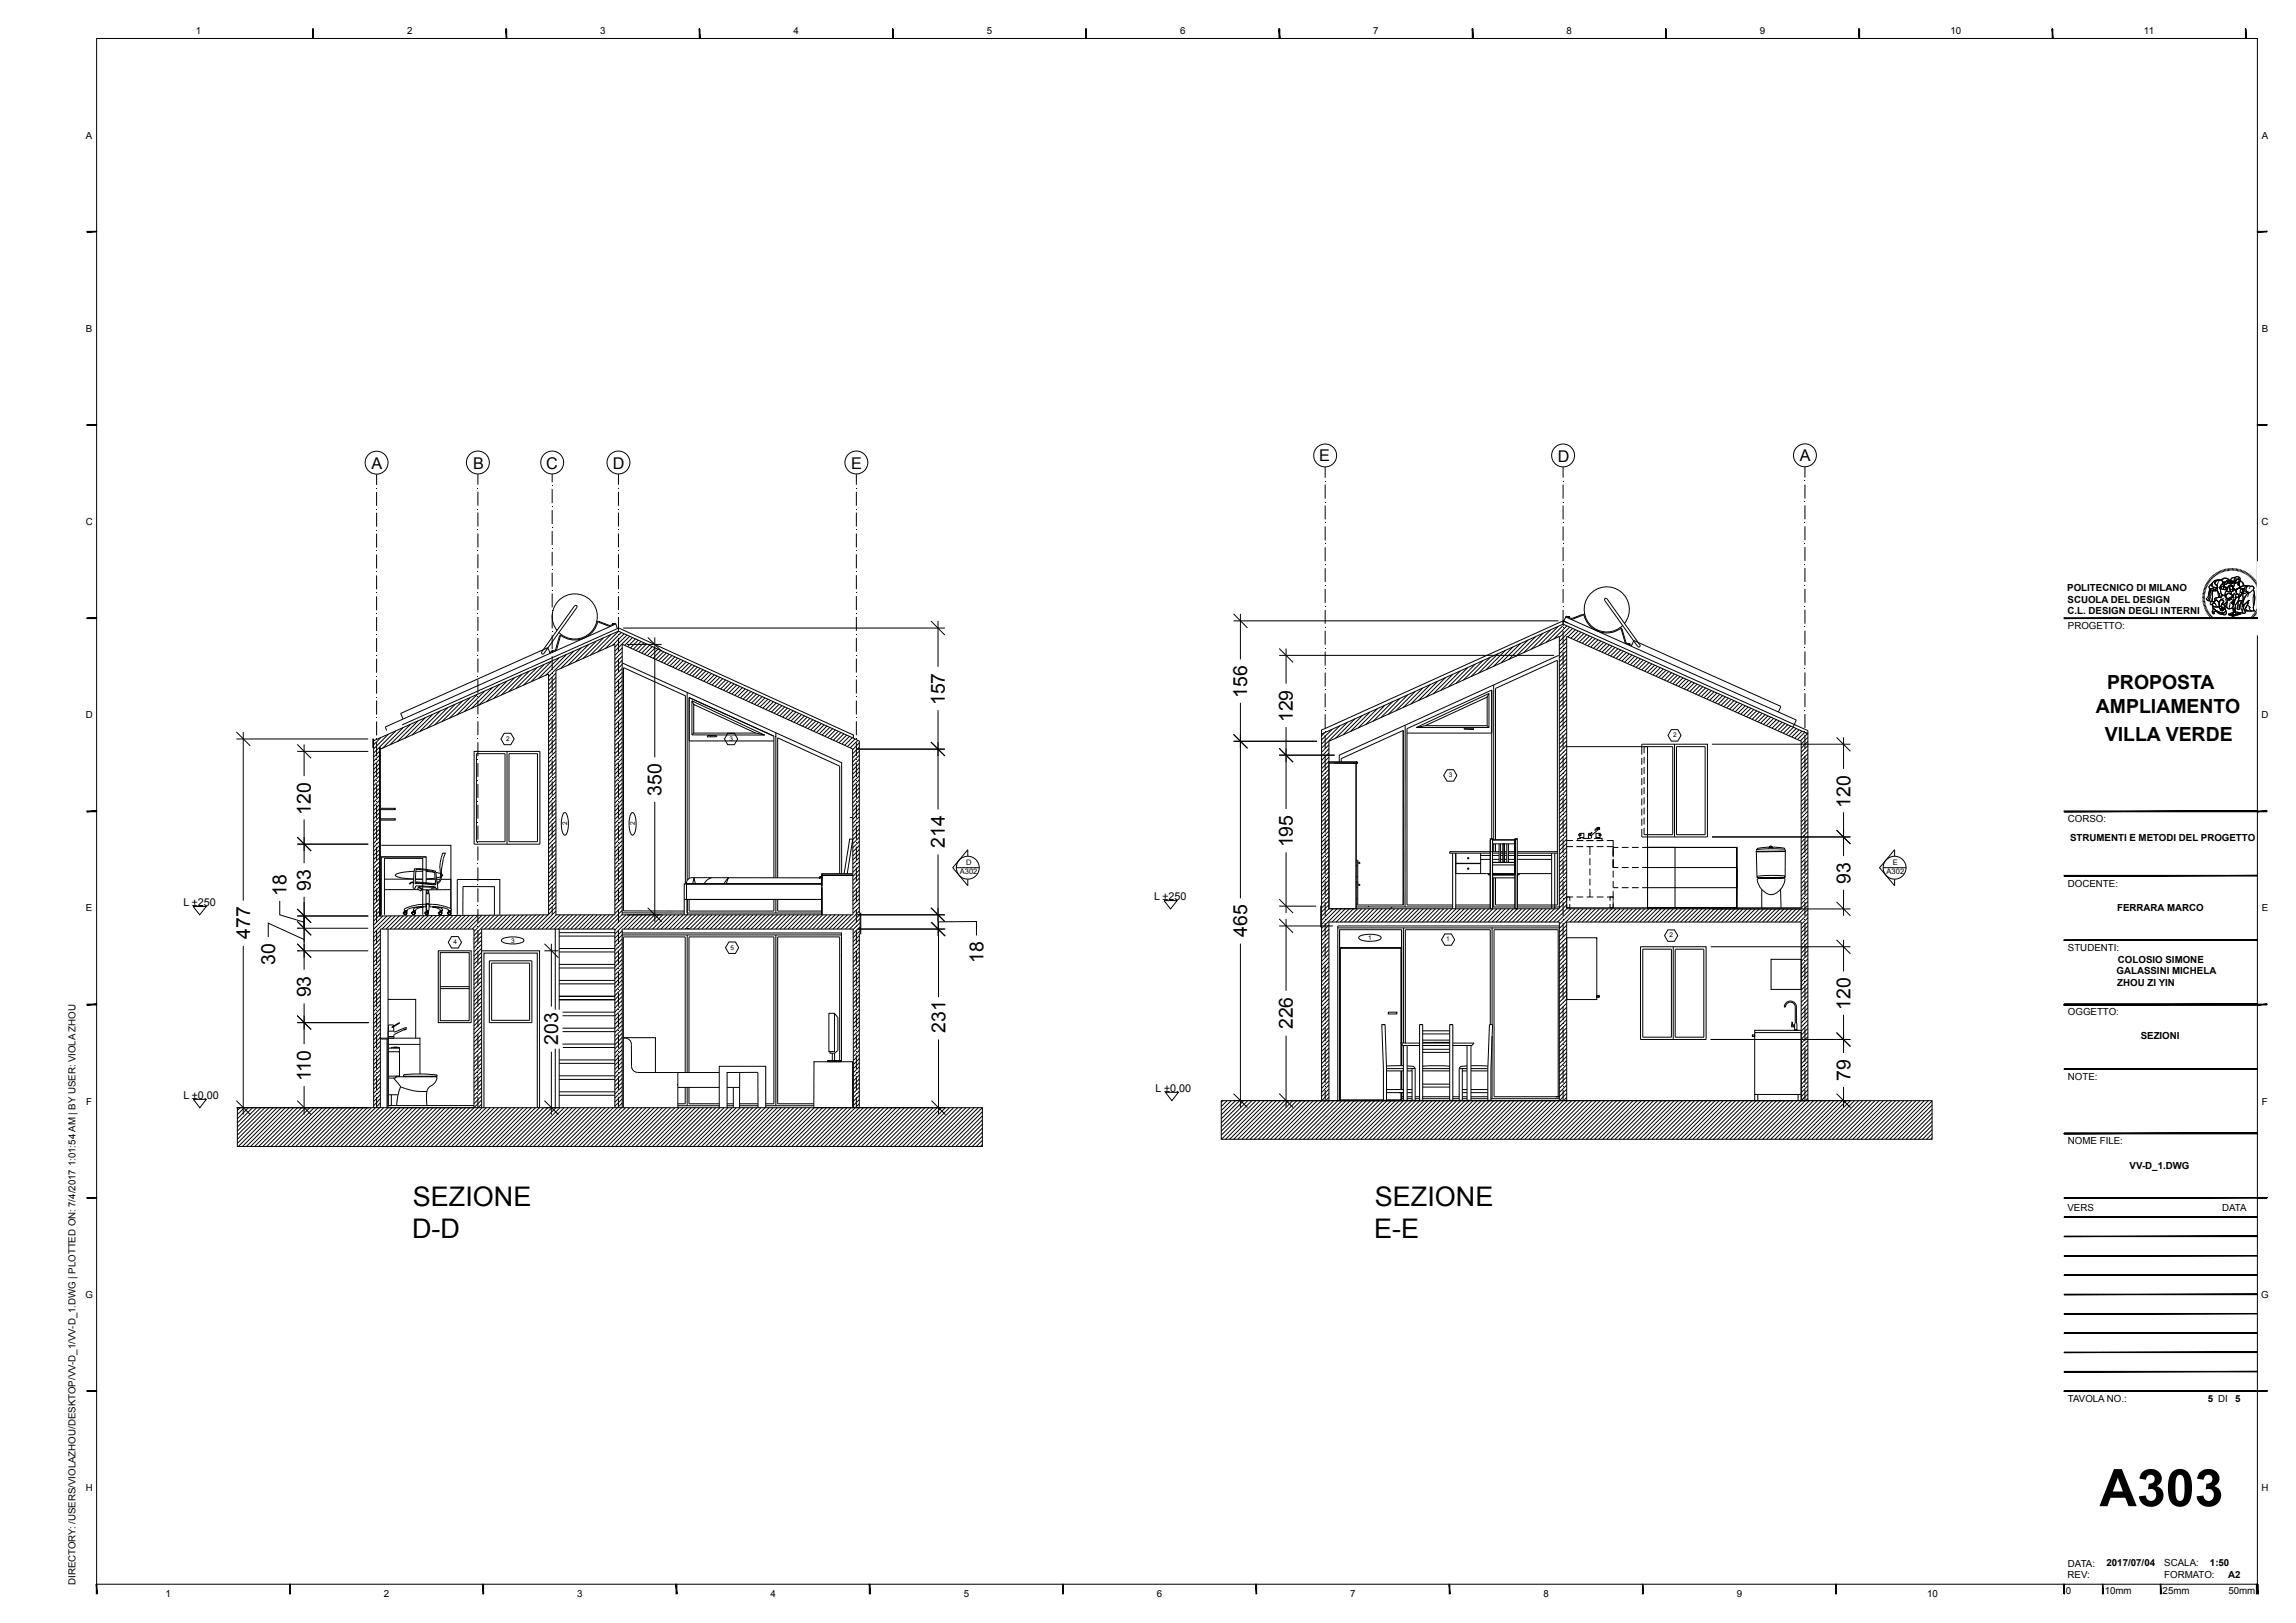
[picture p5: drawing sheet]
<svg xmlns="http://www.w3.org/2000/svg" width="594mm" height="420mm" viewBox="0 0 594 420" stroke-linecap="round" stroke-linejoin="round" font-family="sans-serif">
<defs><g id="words">
<text font-size="13.4" x="543.2" y="389.8">A303</text>
<g font-size="7">
<text x="106.8" y="312.1">SEZIONE</text>
<text x="355.7" y="312.1">SEZIONE</text>
<text x="106.6" y="320.4">D-D</text>
<text x="355.5" y="320.4">E-E</text>
</g>
<g font-size="5">
<text x="545.1" y="178.2">PROPOSTA</text>
<text x="244.5" y="182.5" transform="rotate(-90 244.5 182.5)">157</text>
<text x="322.7" y="180.6" transform="rotate(-90 322.7 180.6)">156</text>
<text x="542.2" y="184.6">AMPLIAMENTO</text>
<text x="334.5" y="186.9" transform="rotate(-90 334.5 186.9)">129</text>
<text x="544.6" y="191.7">VILLA VERDE</text>
<text x="171.2" y="205.9" transform="rotate(-90 171.2 205.9)">350</text>
<text x="478.7" y="209" transform="rotate(-90 478.7 209)">120</text>
<text x="80.5" y="210.8" transform="rotate(-90 80.5 210.8)">120</text>
<text x="244.5" y="219.4" transform="rotate(-90 244.5 219.4)">214</text>
<text x="334.5" y="219.3" transform="rotate(-90 334.5 219.3)">195</text>
<text x="74.1" y="231.9" transform="rotate(-90 74.1 231.9)">18</text>
<text x="80.5" y="230.5" transform="rotate(-90 80.5 230.5)">93</text>
<text x="478.7" y="228.7" transform="rotate(-90 478.7 228.7)">93</text>
<text x="64.7" y="243" transform="rotate(-90 64.7 243)">477</text>
<text x="322.7" y="242.4" transform="rotate(-90 322.7 242.4)">465</text>
<text x="71.2" y="249.7" transform="rotate(-90 71.2 249.7)">30</text>
<text x="254.4" y="249.2" transform="rotate(-90 254.4 249.2)">18</text>
<text x="80.5" y="258.1" transform="rotate(-90 80.5 258.1)">93</text>
<text x="478.7" y="261.4" transform="rotate(-90 478.7 261.4)">120</text>
<text x="244.6" y="267.3" transform="rotate(-90 244.6 267.3)">231</text>
<text x="334.5" y="266.3" transform="rotate(-90 334.5 266.3)">226</text>
<text x="144.4" y="270.4" transform="rotate(-90 144.4 270.4)">203</text>
<text x="80.5" y="279.8" transform="rotate(-90 80.5 279.8)">110</text>
<text x="478.7" y="279.7" transform="rotate(-90 478.7 279.7)">79</text>
</g>
<g font-size="4.2">
<text x="341.3" y="119.3">E</text>
<text x="403" y="119.5">D</text>
<text x="465.6" y="119.3">A</text>
<text x="96.1" y="121.4">A</text>
<text x="122.4" y="121.3">B</text>
<text x="141.3" y="121.3">C</text>
<text x="158.5" y="121.3">D</text>
<text x="220.2" y="121.4">E</text>
</g>
<g font-size="2.8">
<text x="298.6" y="232.8">L ±250</text>
<text x="47.4" y="234.4">L ±250</text>
<text x="47.4" y="284.3">L ±0.00</text>
<text x="298.9" y="282.5">L ±0.00</text>
</g>
<g font-size="2.5">
<text x="50.7" y="8.8">1</text>
<text x="105.3" y="8.8">2</text>
<text x="155.3" y="8.8">3</text>
<text x="205.3" y="8.8">4</text>
<text x="255.3" y="8.8">5</text>
<text x="305.3" y="8.8">6</text>
<text x="355.3" y="8.8">7</text>
<text x="405.3" y="8.8">8</text>
<text x="455.3" y="8.8">9</text>
<text x="504.6" y="8.8">10</text>
<text x="554.7" y="8.8">11</text>
<text x="22.2" y="35.9">A</text>
<text x="585.2" y="35.9">A</text>
<text x="22.2" y="85.9">B</text>
<text x="585.2" y="85.9">B</text>
<text x="22.2" y="135.9">C</text>
<text x="585.1" y="135.9">C</text>
<text x="534.8" y="152.9">POLITECNICO DI MILANO</text>
<text x="534.9" y="155.9">SCUOLA DEL DESIGN</text>
<text x="534.9" y="159">C.L. DESIGN DEGLI INTERNI</text>
<text x="535" y="162.7">PROGETTO:</text>
<text x="22.2" y="185.9">D</text>
<text x="585.1" y="185.9">D</text>
<text x="535" y="212.7">CORSO:</text>
<text x="535.5" y="217.7">STRUMENTI E METODI DEL PROGETTO</text>
<text x="535" y="229.4">DOCENTE:</text>
<text x="22.2" y="235.8">E</text>
<text x="547.7" y="235.8">FERRARA MARCO</text>
<text x="585.2" y="235.8">E</text>
<text x="535" y="246.1">STUDENTI:</text>
<text x="547.9" y="249.2">COLOSIO SIMONE</text>
<text x="547.6" y="252.1">GALASSINI MICHELA</text>
<text x="547.8" y="255.1">ZHOU ZI YIN</text>
<text x="535" y="262.7">OGGETTO:</text>
<text x="553.8" y="269">SEZIONI</text>
<text x="535" y="279.4">NOTE:</text>
<text x="22.3" y="285.8">F</text>
<text x="585.2" y="285.8">F</text>
<text x="535" y="296.1">NOME FILE:</text>
<text x="550.9" y="302.5">VV-D_1.DWG</text>
<text x="534.9" y="313.4">VERS</text>
<text x="574.9" y="313.4">DATA</text>
<text x="22.1" y="335.8">G</text>
<text x="585" y="335.8">G</text>
<text x="535" y="362.9">TAVOLA NO.:</text>
<text x="571.2" y="362.9">5 DI</text>
<text x="578.3" y="362.9">5</text>
<text x="22.2" y="385.9">H</text>
<text x="585.1" y="385.9">H</text>
<text x="535" y="405.4">DATA:</text>
<text x="545" y="405.3">2017/07/04</text>
<text x="559.9" y="405.4">SCALA:</text>
<text x="571.7" y="405.3">1:50</text>
<text x="19.5" y="410.2" transform="rotate(-90 19.5 410.2)">DIRECTORY: /USERS/VIOLAZHOU/DESKTOP/VV-D_1/VV-D_1.DWG | PLOTTED ON: 7/4/2017 1:01:54 AM | BY USER: VIOLA ZHOU</text>
<text x="42.8" y="413.4">1</text>
<text x="99.3" y="413.4">2</text>
<text x="149.3" y="413.4">3</text>
<text x="199.3" y="413.4">4</text>
<text x="249.3" y="413.4">5</text>
<text x="299.3" y="413.4">6</text>
<text x="349.3" y="413.4">7</text>
<text x="399.3" y="413.4">8</text>
<text x="449.3" y="413.4">9</text>
<text x="498.6" y="413.4">10</text>
<text x="534.5" y="412.5">0</text>
<text x="534.9" y="408.3">REV:</text>
<text x="544.5" y="412.5">10mm</text>
<text x="559.5" y="412.5">25mm</text>
<text x="559.9" y="408.4">FORMATO:</text>
<text x="576.4" y="408.4">A2</text>
<text x="576.5" y="412.5">50mm</text>
</g>
<g font-size="2">
<text x="248.3" y="226.2">A302</text>
<text x="249.9" y="223.9">D</text>
<text x="488.1" y="226.2">A302</text>
<text x="489.7" y="223.9">E</text>
</g>
<g font-size="1.7">
<text x="130.9" y="191.7">2</text>
<text x="188.7" y="191.7">3</text>
<text x="432.8" y="190.8">2</text>
<text x="374.8" y="201.1">3</text>
<text x="146.7" y="213.5" transform="rotate(-90 146.7 213.5)">2</text>
<text x="164.2" y="213.5" transform="rotate(-90 164.2 213.5)">2</text>
<text x="117.3" y="244.3">4</text>
<text x="132.3" y="244">3</text>
<text x="189" y="245.7">5</text>
<text x="353.9" y="243.3">1</text>
<text x="374.1" y="243.6">1</text>
<text x="431.9" y="242.6">2</text>
</g>
</g></defs>
<g fill="none" stroke="#000" stroke-width=".26">
<path d="M25 10h559v400h-559zM97.4 122.7v2.8M97.4 127.3v3.6M97.4 132.7v3.6M97.4 138.1v3.6M123.6 122.7v2.7M123.6 127.3v3.6M123.6 132.6v3.6M123.6 138.1v3.6M142.9 122.7v2.1M142.9 126.6v3.6M142.9 132v3.6"/>
<path d="M142.9 137.4v3.6M160 122.7v2.7M160 127.3v3.6M160 132.6v3.6M160 138.1v3.6M221.6 122.7v2.7M221.6 127.3v3.6M221.6 132.6v3.6M221.6 138.1v3.6M342.8 120.9v2.7M342.8 125.4v3.6M342.8 130.8v3.6"/>
<path d="M342.8 136.2v3.6M404.4 120.9v2.7M404.4 125.4v3.6M404.4 130.8v3.6M404.4 136.2v3.6M467 120.8v2.8M467 125.4v3.6M467 130.8v3.6M467 136.2v3.6M97.4 143.5v3.6M97.4 148.9v3.6M97.4 154.3v3.6"/>
<path d="M97.4 159.7v3.6M123.6 143.4v3.6M123.6 148.9v3.6M123.6 154.3v3.6M123.6 159.6v3.6M142.9 142.8v3.6M142.9 148.2v3.6M142.9 153.6v3.6M142.9 159v3.6M148.7 156.8l-8.6 11.9M148.7 156.8a.34 .34 0 0 1 .4-.1 .34 .34 0 0 1 .1 .5M149.2 157.2l-8.5 11.9"/>
<path d="M160 143.4v3.6M160 148.9v3.6M160 154.3v3.6M160 159.6v3.6M221.6 143.4v3.7M221.6 148.9v3.6M221.6 154.3v3.6M221.6 159.6v3.6M319.1 158.8l3.6 3.7M320.9 158.8v11.9M342.8 141.6v3.6M342.8 147v3.6"/>
<path d="M342.8 152.4v3.6M342.8 157.8v3.6M404.4 141.6v3.6M404.4 147v3.6M404.4 152.4v3.6M404.4 157.8v3.6M405.1 159.6l59.6 26.7-.8 1.8M405.1 159.6l.1-.2 1.2 .6M405.1 159.6l-.5 1.2M405.7 159.5l.2 .2M405.7 159.5v.1M405.9 159.6v.1"/>
<path d="M409.6 159.2l-2.7 1M409.6 159.2h.1a6.3 6.3 0 0 0 9.6 3.5l.1 .1M410 159.2l-.5-.2-2.7 1h-.4M415.7 155a.34 .34 0 0 0-.5-.1 .34 .34 0 0 0 0 .5l8.5 11.9a.35 .35 0 0 0 .5 .1 .35 .35 0 0 0 .1-.5M415.7 155l8.5 11.9M467 141.6v3.6M467 147v3.6M467 152.4v3.6M467 157.8v3.6M569.7 154.7h.7M569.8 153.9l.7 .1M569.8 154.3h.7"/>
<path d="M569.8 153.6l.7 .1M569.9 153.2l.6 .1M570 152.9l.6 .1M570.1 152.5l.6 .2M570.2 152.2l.6 .2M570.3 151.9l.6 .2M570.4 151.5l.7 .3M570.5 155h-.7M570.5 155.3h-.7M570.5 155.6l-.7 .1M570.5 155.9l-.6 .2M570.6 151.2l.6 .3"/>
<path d="M570.6 156.3l-.6 .1M570.7 156.6l-.7 .2M570.8 150.9l.6 .3M570.8 156.9l-.6 .2M570.9 157.2l-.6 .2M570.9 150.6l.6 .3M571 157.5l-.6 .2M571.1 150.3l.6 .4M571.2 157.8l-.7 .3M571.3 158.1l-.6 .3M571.4 150l.5 .4M571.5 158.3l-.6 .4"/>
<path d="M571.6 149.7l.5 .5M571.6 152.3l.9 .1a.55 .55 0 0 0 1-.1l.1-.1 .1 .6-.4 .1a1.44 1.44 0 0 1-1.7-.4zM571.6 152.3l.1 .4M571.6 158.6l-.5 .4M571.8 151.4l.5-.3-.1 .3a.81 .81 0 0 0 1 .7l.3 .2a.56 .56 0 0 1-1 0l-.6 .1-.3-.2-.1-.3zM571.8 152.8l-.2 .5-.1 1.3-.4 .7 .4 .2M571.8 149.4l.5 .5M571.9 158.9l-.6 .4M572 152.9h.5l-.2 .4 .1 1.3-.2 1.1a.54 .54 0 0 1-.6-.3 .54 .54 0 0 1 .1-.7v-1zM572.1 152.8l-.1 .1a2.56 2.56 0 0 0-.3 2l-.2 .6 .7 .2M572.1 149.2l.4 .5M572.1 159.1l-.6 .5"/>
<path d="M572.3 151.1h-.1a1.09 1.09 0 0 0-.6 1.1l.3 .2h.6a.55 .55 0 0 0 1-.1l.1-.1M572.3 159.4l-.5 .5M572.3 156.4a1.29 1.29 0 0 0 1.8 .5M572.3 148.9l.5 .5M572.4 150.8l.8-.6 1.1-.1h-.2a.96 .96 0 0 0-1.1 .9l.4 .4h.2v.8l-.4-.1a.88 .88 0 0 1-1-.7zM572.5 153l.5-.1a.56 .56 0 0 1 .8 .4l.5 .7-.1 .5-.5 .2a.53 .53 0 0 0-.6 .1 .53 .53 0 0 0 0 .7l-.3 .4-.5-.5zM572.5 156.8l.7 .3 .9-.2 .2 .5 .3 .3-.1 .2 .2-.2 .3 .4-.2-.6 .3 .5-.1-.5 .4 .2-.8-.7 .4-.8 .3 .1 .3 1.1a.84 .84 0 0 1-.1 1.1 .84 .84 0 0 1-1.1 0l-1.1-.5-.6-.6zM572.5 156.8v.5l.8 .7 1.9 .8M572.5 159.6l-.5 .5M572.5 152.9l-.2 .6 .1 2.2M572.6 157.4l.5 .4a2.11 2.11 0 0 0 2.5 .6l.2-.4a.66 .66 0 0 1 0 1 .66 .66 0 0 1-.9 0l-.7-.2-1.1-.7-.4 .3a.2 .2 0 0 1 .1 .3 .2 .2 0 0 1-.3 0l-.2-.4zM572.6 148.7l.4 .5"/>
<path d="M572.6 157.4l-.1 .3a.63 .63 0 0 0-.2 .6 .63 .63 0 0 0 .5 .5v-.5l.3-.2 .3 .2a2.61 2.61 0 0 0 2.5 .6l.1-.5-.2-.4M572.7 159.9l-.4 .4M572.8 155.9a.52 .52 0 0 0-.8-.1 .52 .52 0 0 0 .1 .8 .71 .71 0 0 1 .6-.5 .71 .71 0 0 1 .7 .5l.1 .1M572.9 148.5l.4 .6M573 155.5l.2-.1a.72 .72 0 0 1 .9 .8v.7a1.27 1.27 0 0 1-1.8-.5l.7-.2-.2-.3zM573 154.9l1.2-.4 .3 .1a.54 .54 0 0 1 .7-.5 1.15 1.15 0 0 1 1.1 1.1 1.15 1.15 0 0 1-1 1.1l-.4-.1 .2-.3a.43 .43 0 0 0 0-.7 .43 .43 0 0 0-.7 .2l-.3 .5a.92 .92 0 0 0-1.1-.6zM573.2 148.3l.4 .6M573.3 150.4l.5-.2a.77 .77 0 0 1 1.2 .2 .77 .77 0 0 1-.5 1.1l-.3 .6 .2 .5a1.07 1.07 0 0 0 .6 1.3l.2 .2a.45 .45 0 0 0-.5 .1 .45 .45 0 0 0-.1 .4l-.5-.3 .2-.3-.7-1.5v-1.1h-.3a.52 .52 0 0 1-.3-.5 .52 .52 0 0 1 .3-.5zM573.3 155.2l.8 .7M573.4 155.3l-.4 .2-.2 .4 .2 .2M573.5 148.1l.3 .6M573.7 152.8l-2-.1-.2 .2a3.3 3.3 0 0 1-.7 2.2l.3 .2"/>
<path d="M573.8 147.9l.3 .6M573.8 153.2l.2 1.4M574 150.4l-.4 .8v1.3l.7 1.5a.34 .34 0 0 0-.2 .4 .34 .34 0 0 0 .5 .2 .34 .34 0 0 0 .1-.5h.5l-.2-.2a.81 .81 0 0 1-.5-1.1 1.38 1.38 0 0 1 .5-1.7 .92 .92 0 0 0-.4-1 .92 .92 0 0 0-1 0l-.8 .2-.5 .6-.1 .5a.81 .81 0 0 0 1 .7l.3 .1M574.1 147.8l.3 .6M574.2 154.5l-.8 .2a.37 .37 0 0 0-.4 .3 .37 .37 0 0 0 .2 .4M574.3 150.1h-.1a.81 .81 0 0 0-.9 .2 .81 .81 0 0 0-.1 1l.4 .1M574.4 155.4a.47 .47 0 0 1 .7-.1 .47 .47 0 0 1-.1 .8l-.4 .9 .8 .6-.4-.1 .1 .5-.3-.5 .1 .6-.2-.4-.2 .2 .1-.2-.4-.5a2.23 2.23 0 0 1 .2-1.8zM574.4 155.4a.47 .47 0 0 1 .7-.1 .47 .47 0 0 1-.1 .8l-.4 .8 .8 .7-.4-.1 .1 .5-.3-.5 .1 .6-.2-.4-.3 .2 .2-.2-.4-.5a2.23 2.23 0 0 1 .2-1.8zM574.4 147.6l.3 .6M574.5 151.5l.4-.3 .6-.1-.1 .5-1.1 .5zM574.6 151.9l.8-.2 .2 .2-.4 .1 .2 .5a.57 .57 0 0 1-.8-.6zM574.6 151.9l.1 .5 .7 .1"/>
<path d="M574.7 150.2l.1-.2a1.13 1.13 0 0 1 1.9 .4l-.6-.1-.5 .4-.6-.2M574.7 147.5l.3 .6M574.9 149.9l.5-.3 .9 .2a.39 .39 0 0 1 .4 .2 .39 .39 0 0 1-.1 .5l-.5-.2-.4 .4-.5-.1-.5-.4zM575 150.5l.7 .2 .5-.5 .3 .3-.2 .5-.4 .2-.4-.1-.6 .1zM575.1 147.4l.2 .6M575.2 154.1l.6 .2 .4 .6 .1 .6-.4 .5M575.3 152h.8l-.2 .1a.39 .39 0 0 1-.2 .5 .39 .39 0 0 1-.5-.1 .39 .39 0 0 1 .1-.5zM575.3 156.4l.3 1a.79 .79 0 0 1 .1 .9 .79 .79 0 0 1-.9 .3M575.3 151.7l.3 .2M575.4 151.4v.2l-1.1 .5M575.4 155l-.7 .1M575.4 147.2l.2 .7"/>
<path d="M575.5 151.1l-.3 .5M575.6 154.6l.7 .6M575.7 151.9l.4 .1-.2 .1a.39 .39 0 0 1-.2 .5 .39 .39 0 0 1-.5-.1 .39 .39 0 0 1 .1-.6h.4l-.2 .2M575.7 155.1a.69 .69 0 0 1 .2 .9 .69 .69 0 0 1-.9 .2M575.8 154.3v-.3a1.04 1.04 0 0 1 1.9 .3l-.2 .3-.3-.1-1 .4 .3 .3a.7 .7 0 0 0 .9-.6 .42 .42 0 0 0 .2-.4 .42 .42 0 0 0-.3-.4l-1-.2-.5 .7-.2-.1v-.5l.5-.8 .2 .2h1.1l.5-.4v-.3l.6 .2v.4a.89 .89 0 0 1-.1 1.1l.1 .6a.7 .7 0 0 1-.7 .6l-.2 .6h-.4l.3 .3 .3-.1-.1 .4 .3-.2-.4 .9a.98 .98 0 0 1-1.4 .1l-.4-.4 .3-.6 .2-1.1M575.8 154l.6-.4h.6l.4 .3 .2 .6a1.01 1.01 0 0 0-1.1 .5h-.4zM575.8 156.9l.8 .7M575.8 147.2l.1 .6M576 151l.1 .1M576.1 156.3v.9M576.1 152.9l-.4 .4-.1 .9M576.1 150.6l.2 .1"/>
<path d="M576.1 147.1l.2 .7M576.1 150.7h.1M576.2 154.9l1.1-.4-.1 .2a.46 .46 0 0 1-.6 .5l-.3-.1zM576.3 155.8l-.4 1-.4 .3M576.3 155.1h.1M576.5 150.8l.9-.1a.32 .32 0 0 1-.2 .4 .32 .32 0 0 1-.4-.3zM576.5 151.7l.3-.2 .5-.1 .5 .8a.31 .31 0 0 1 .2 .4 .31 .31 0 0 1-.4 .1l-.1-.2a.57 .57 0 0 0 0-.7 .57 .57 0 0 0-.8-.1v.2a.7 .7 0 0 1 0 1.2 .45 .45 0 0 1-.6-.2 .45 .45 0 0 1 .2-.6zM576.5 147.1l.1 .7M576.5 150.5l-.2 .5-.4 .2-.4-.1-.6 .1M576.6 158.8l2-.4 1.1 .2-2 .6zM576.6 158.8l1.1 .4v.3l-1.1-.4zM576.6 158.8a6.1 6.1 0 0 1 3.1-.2l-2 .6z"/>
<path d="M576.8 151.6a.75 .75 0 0 1 .8 .3 .75 .75 0 0 1 .1 .8 .5 .5 0 0 1-.8 .4zM576.9 147v.7M576.9 150.6a.39 .39 0 0 1 .5-.3 .39 .39 0 0 1 .2 .6l-.1 .1M576.9 155.1h.1M576.9 150.4h.6l.2 .4-.2 .2-.2-.4h-.4zM576.9 156l-.3 1.6 1.1-.2M577 154.7l.2 .1M577 155l.1 .1M577.1 154.8h-.1M577.1 151.8v.1M577.2 151.8l-.2 .1M577.2 147v.7"/>
<path d="M577.3 150.8l-.4-.2-.4 .2h.2a.41 .41 0 0 0 .4 .3 .41 .41 0 0 0 .4-.3l-.3-.2 .1 .2M577.3 153.1v.7M577.4 154.6a.57 .57 0 0 1-.4 .6 .57 .57 0 0 1-.7-.2M577.4 151.6l.2 .3-.1 .1M577.5 151.8a.44 .44 0 0 0-.6-.2 .44 .44 0 0 0 0 .7v.1a.47 .47 0 0 1-.1 .8 .47 .47 0 0 1-.7-.5l.1-.2a1.08 1.08 0 0 1 .7-1l.5-.1 .4 .8a.3 .3 0 0 1 .1 .4 .3 .3 0 0 1-.3 .1l-.1-.2M577.5 147v.7M577.6 152.1l-.2 .1M577.6 151.9l.1 .3a.38 .38 0 0 1-.3 .4 .38 .38 0 0 1-.4-.1h-.1M577.6 152.8l-.2 .3h-.5M577.7 159.2l2-.6v.3l-2 .6zM577.7 159.2v.3M577.7 150.8l.2-.1 .1 .4-.2 .9"/>
<path d="M577.8 155.3l.4-.1-.5 1.3 .1-.4-.3 .1-.3-.3h.4zM577.8 156l-.1 .5 .3-.2M577.8 150.4l.2 .4M577.9 152.4l-.2-.5 .3-.8-.5-.7a.46 .46 0 0 1-.3-.6 .46 .46 0 0 1 .6-.3h.5l-.3 .7 .1 .8 .2-.1 .1-.4a.39 .39 0 0 0 .3 .4 .39 .39 0 0 0 .4-.2l-.1 .6 .3-.1 .3 .7-1.1 .7M577.9 147v.7M578 155.7l-.2 .3-.1-.2M578 153.4l-.2 1.3M578 152.6l.4 .2M578.1 157.4h.1l.2 1-.3-.5-.4 .6zM578.1 154.6a.58 .58 0 0 0-.4 .8M578.2 155.2a.72 .72 0 0 0-.7 .7l-.3 .1 .3 .2 .2-.1M578.2 153.5l-.4 .8"/>
<path d="M578.3 147l-.1 .7M578.3 149.5a.78 .78 0 0 0-1.1 .7M578.4 149.4a.72 .72 0 0 1 .8 0 .72 .72 0 0 1 .3 .8l-.2 .9-.2 .3v-.7l.3-.4-.3-.5a.93 .93 0 0 0-.8 1.2h-.2l-.1-.8zM578.4 150.5a.39 .39 0 0 0 .3 .4 .39 .39 0 0 0 .4-.2M578.4 149.4v-.1a.76 .76 0 0 1 1.1 .7l-.1 .8a.36 .36 0 0 1 0 .4 .36 .36 0 0 1-.4 .1l.4-1.1a.36 .36 0 0 0-.2-.4 .36 .36 0 0 0-.5 .1l-.2 .1-.2 .9-.2 .1-.1-.8zM578.5 152.6l.4-.3 .7-.1a.77 .77 0 0 1 .9 1l-.3 .3a.88 .88 0 0 1-.9 .5 .88 .88 0 0 1-.8-.7zM578.5 150l.6-.3 .3 .6-.3 .4a.45 .45 0 0 1-.6-.1 .45 .45 0 0 1 0-.6zM578.5 154.6l.9-.2-.3 1-.8 1.2v.7v.2l-.2-.1-.3 .6-.2-.9zM578.5 150.2l.3 .1M578.5 154.6l-.9 2.5 .2 .9 .4-.6 .2 1.4-.3-.9-.4 1 .1-.9M578.6 150.7h.1M578.6 153.6l-.3 .5 .2 .5 1-.2 .4-.6"/>
<path d="M578.6 147.1l-.1 .7M578.7 150.6h.1M579 150.4l.2 .1M579 147.2l-.2 .6M579.1 155.5l.7-.1-.5 1.8a.25 .25 0 0 1 .2 .3 .25 .25 0 0 1-.4 .2l-.3-.1zM579.1 150.4v.1M579.3 151.2l.3 .7M579.3 147.2l-.2 .7M579.3 153.7h.1M579.4 152.1l.8-.5h1l-.4 .3-.3 .6zM579.4 154.4l-.3 1-.8 1.2v.9M579.5 150.3l.8 .6 .4 .6-.4 .1a.63 .63 0 0 1-.9 .1 .63 .63 0 0 1 0-.9z"/>
<path d="M579.5 153.6l-.4 .1M579.5 150.3l.7 .5 .2 .4M579.5 153.9l-.1 .1M579.6 147.3l-.1 .7M579.7 158.6v.3l-2 .6-1.1-.4v-.3M579.8 155.5l-.2 .8a1 1 0 0 0-.1 1.3h-.7l.2-1v-1.1M580 153.6h.4l-.2 .6a.78 .78 0 0 1 .1 .9 .78 .78 0 0 1-.8 .4h-.5l.4-1.1zM580 147.5l-.2 .6M580.1 153.3l-.1 .4M580.1 152.3l.4 .2 .1 .2M580.1 151.1l.6 .4M580.2 155.4l-1.1 .1"/>
<path d="M580.2 156.8a.23 .23 0 0 0-.1 .3 .23 .23 0 0 0 .3 .1M580.3 147.6l-.2 .6M580.4 153.6l-.1 1.3-.2 .9a1.67 1.67 0 0 0 .1 2.2M580.5 156.5l1.1-1v.7l-.8 1.8a.4 .4 0 0 1 .1 .5 .4 .4 0 0 1-.5 .1l-.2 .1-.1-.4zM580.5 152.5a1.07 1.07 0 0 1 1.7-.8 .57 .57 0 0 1 .8 .2 .57 .57 0 0 1-.2 .8l-.3 .3a1.06 1.06 0 0 1-1 .5 1.06 1.06 0 0 1-.9-.8M580.6 152.7l-.6 .9a.81 .81 0 0 1-.7 .4 .81 .81 0 0 1-.7-.5 .78 .78 0 0 1 .2-1 .78 .78 0 0 1 1 0l-.3 .4v.5l.2-.1a.62 .62 0 0 0 .4-.7 .62 .62 0 0 0-.7-.4h-.3a.66 .66 0 0 0-.6 .9M580.6 154.3l.1 .6M580.7 147.7l-.3 .6M581 147.9l-.3 .6M581 153.5l-.8 .1M581.1 157.7l.6 .4M581.3 151.6h-1.1l-.8 .5"/>
<path d="M581.3 148.1l-.3 .5M581.5 156.5l.8 .9M581.5 153.5l-1 1.7-.4 1.7 1.5-1.4 .5-.1M581.6 151.6l.7 .2a.52 .52 0 0 1 .6 .1 .52 .52 0 0 1 .1 .6l.1 .5a8.6 8.6 0 0 1-.1 4.4l.2 .7h-1.7a.47 .47 0 0 1-.5 0 .47 .47 0 0 1-.3-.4l.7-1.2 .2-1-1.5 1.4a5.7 5.7 0 0 1 1.5-3.4l.4-.2a.94 .94 0 0 1-.9-.7 .94 .94 0 0 1 .5-1zM581.6 151.6a.92 .92 0 0 0-.5 1 .92 .92 0 0 0 .9 .7M581.6 148.3l-.4 .5M581.6 155.5v.7l-.8 1.8a.42 .42 0 0 1 .1 .5 .42 .42 0 0 1-.5 .2 .46 .46 0 0 1-.2-.8l.3-1.3M581.8 153.5l-.3 1M581.9 156.9l.1 .8 .5 .4M581.9 148.4l-.4 .6M582 159.9l.4 .6M582.1 152l-.2 .3"/>
<path d="M582.2 148.7l-.4 .5M582.2 159.7l.5 .5M582.4 148.9l-.4 .5M582.4 159.5l.5 .5M582.7 159.3l.5 .4M582.7 149.2l-.5 .4M582.9 159l.5 .4M583 153.6v3.4M583 149.4l-.5 .5M583 152.5a10.2 10.2 0 0 1 0 5l.2 .6-2.4-.1M583.1 158.8l.5 .4M583.2 149.7l-.5 .4"/>
<path d="M583.2 158.5l.6 .4M583.4 149.9l-.5 .4M583.4 158.2l.6 .4M583.6 158l.6 .3M583.6 150.2l-.5 .4M583.7 157.7l.6 .3M583.8 150.5l-.5 .4M583.9 157.4l.6 .2M584 157.1l.6 .2M584.1 150.8l-.6 .3M584.1 156.7l.6 .2M584.2 156.4l.6 .2"/>
<path d="M584.2 151.1l-.6 .3M584.3 156.1l.6 .2M584.3 155.8l.7 .1M584.3 151.4l-.5 .3M584.3 155.5h.7M584.4 154.9h.7M584.4 154.6h.7M584.4 155.2h.7M584.5 151.8l-.6 .2M584.6 152.1l-.6 .2M584.7 152.5l-.6 .1M584.9 152.8l-.7 .2"/>
<path d="M584.9 153.1l-.6 .2M585 153.5l-.7 .1M585 153.8l-.7 .1M585.1 154.2h-.7M97.4 165.1v3.6M97.4 170.5v3.6M97.4 175.9v3.6M123.5 179.7l-5.3 5.3M123.6 165.1v3.6M123.6 170.4v3.6M123.6 175.9v3.6M125.4 178.8l-5.3 5.4"/>
<path d="M127.4 178l-5.4 5.3M129.3 177.1l-5.4 5.4M131.2 176.2l-5.4 5.4M133.1 175.4l-5.4 5.3M135 174.6l-5.3 5.3M136.9 173.7l-5.3 5.3M138.9 172.8l-5.4 5.3M140.2 168.7a.34 .34 0 0 0 0 .5 .34 .34 0 0 0 .5-.1M140.8 172l-5.4 5.3M142.7 171.1l-5.3 5.4M142.7 168.5l.1 .1M142.9 164.4v3.6"/>
<path d="M142.9 169.8v3.6M142.9 175.2v3.6M142.9 168.4v.1M143 168.5l-.1-.1-.2 .2M143.8 167.9l-.3 .4-1.2 .5v.2l-.6-1.4-38 17 .6 1.5M143.8 174.2l-1.9 2M143.8 175.3l-1.9 1.9M143.8 176.3l-1.9 2M143.8 177.4l-1.9 1.9M143.8 178.5l-1.9 1.9M143.8 179.5l-1.9 2M143.8 173.5l15.3-6.8v70h-15.3z"/>
<path d="M144.1 163.2a5.8 5.8 0 0 1 3.5-9.4 5.8 5.8 0 0 1 6.7 7.4 5.8 5.8 0 0 1-9.7 2.5M144.6 170.2l-5.3 5.4M144.8 164.6l-1 3.3M145 164.6l-1 3.4-.4 .5M145.2 164.6l-.2 .1M145.3 164.4h-.3l-.2 .2M146.5 169.4l-5.3 5.3M148.5 168.5l-6.6 6.6M150.4 167.7l-5.4 5.3M152.3 166.8l-5.3 5.3M154.2 166l-5.3 5.3M154.4 161l.5-.2 2.8 1 1.5-.5 .1 .2"/>
<path d="M154.8 161h-.1a6.2 6.2 0 0 1-9.5 3.5M154.8 161l2.7 1h.6M156.1 165.1l-5.3 5.3M158.1 164.2l-5.4 5.4M158.5 161.4v.2M158.6 161.3l.1 .2M158.8 161.5l-.1-.2-.2 .3M159.3 161.5l-59.6 26.6 .4 1M159.3 161.5l.4 1.2M160 162.5l60.8 27.7v.8M160 163.4l-5.4 5.3M160 165.1v3.6"/>
<path d="M160 170.4v3.6M160 175.9v3.6M160 162.5l-56 25.1M160.8 163.7l-4.2 4.2M161 171.5l56.7 25.9v28.8M161 167.7l-1.9 1.9M161 168.8l-1.9 1.9M161 169.8l-1.9 1.9M161 170.9l-1.9 1.9M161 171.9l-1.9 1.9M161 173l-1.9 1.9M161 174l-1.9 1.9"/>
<path d="M161 175.1l-1.9 1.9M161 176.2l-1.9 1.9M161 177.2l-1.9 1.9M161 178.3l-1.9 1.9M161 179.4l-1.9 1.8M161 166.7l59.6 27.1 .1 42.9h-59.7zM161.2 162.5h83.3M161.5 164l-3 3M162.2 164.3l-3.1 3.2M162.2 166.8h9M162.9 164.6l-3.8 3.9M163.6 165l-2 2"/>
<path d="M164.4 165.3l-2 2.1M165.1 165.7l-2 2M165.8 166l-2 2M166.6 166.3l-2.1 2.1M167.3 166.6l-2.1 2.1M167.6 164.9l3.6 3.6M168 167l-2 2M168.8 167.3l-2.1 2M169.4 164.9v31.1M169.5 167.7l-2.1 2M170.2 168l-2 2M171 168.3l-2.1 2.1"/>
<path d="M171.7 168.7l-2 2M172.4 169l-2 2M173.1 169.3l-2 2M173.8 169.6l-2 2.1M174.6 170l-2 2M175.3 170.3l-2 2M176 170.7l-2 2M176.8 171l-2.1 2M177.5 171.3l-2 2M177.8 179.2v48.6M178.2 171.6l-2 2.1M179 172l-2.1 2"/>
<path d="M179.7 172.3l-2 2M180.4 172.6l-2 2.1M181.2 172.9l-2.1 2.1M181.9 173.3l-2 2M182.6 173.6l-2 2.1M183.3 174l-2 2M184 174.3l-1.9 2M184.8 174.6l-2 2.1M185.5 174.9l-2 2.1M186.2 175.3l-2 2M187 175.6l-2 2M187.7 175.9l-2 2.1"/>
<path d="M188.4 176.3l-2 2M189.2 176.6l-2.1 2.1M189.9 177l-2 2M190.6 177.3l-2 2M191.4 177.6l-2.1 2M192.1 177.9l-2 2.1M192.8 178.3l-2 2M193.5 178.6l-2 2M194.3 179l-2 1.9M195 179.2l-2 2.1M195.7 179.6l-2 2M196.4 179.9l-2 2.1"/>
<path d="M221.6 165.1v3.6M221.6 170.4v3.6M221.6 175.9v3.6M240.9 160.7l3.6 3.6M242.7 160.7v11.9M319.1 160.7h84.1M330.9 169.6h71.2M330.9 167.8l3.6 3.6M332.7 167.8v9.1M342.8 163.2v3.6M342.8 168.6v3.6M342.8 174v3.6"/>
<path d="M342.8 179.4v3.6M364.2 179.8l-5.1 5.1M366.1 179l-5 5M368.1 178.1l-5.1 5M370 177.2l-5 5M372 176.3l-5.1 5M373.9 175.4l-5 5M375.9 174.5l-5.1 5M377.8 173.6l-5 5.1M379.8 172.7l-5.1 5.1M381.7 171.8l-5 5.1M383.6 171l-5 5"/>
<path d="M385.2 179.5l-18.8 8.8M385.2 179.5v8.8M385.2 179.5l-.5 .9M385.6 170.1l-5 5M386.4 177.3v40M387.5 169.2l-5 5M389.5 168.3l-5 5M391.4 167.4l-5 5M393.4 166.5l-5.1 5M395.3 165.6l-5 5.1M397.3 164.7l-5.1 5.1M399.2 163.8l-5 5.1"/>
<path d="M401.2 163l-5.1 5M403.1 162.1l-5 5M403.2 169.6l-56.7 25.8v1.8M404.3 161.9l-4.3 4.4M404.4 161.5l63.3 28.4v-.8l-63.3-28.4-62.5 28.2v95.9h.2M404.4 161.5l-62.5 28.5M404.4 163.2v3.6M404.4 168.6v3.6M404.4 174v3.6M404.4 179.4v3.6M404.6 161.6l-.2 .3M405.3 165.2l-1.9 1.9"/>
<path d="M405.3 166.2l-1.9 1.9M405.3 167.3l-1.9 1.9M405.3 168.4l-1.9 1.8M405.3 169.4l-1.9 1.9M405.3 170.5l-1.9 1.9M405.3 171.5l-1.9 2M405.3 172.6l-1.9 1.9M405.3 173.7l-1.9 1.9M405.3 174.7l-1.9 1.9M405.3 175.8l-1.9 1.9M405.3 176.8l-1.9 1.9M405.3 177.9l-1.9 1.9"/>
<path d="M405.3 179l-1.9 1.9M405.3 164.7l60.7 27.1v43.4h-60.7zM405.4 162l-3.4 3.4M405.6 161.2l-1.2-.5v.8M406.1 162.3l-2.7 2.6M406.3 160.2h.6M406.8 162.6l-3.4 3.4M407.6 163l-1.9 1.8M408.3 163.3l-1.9 1.9M409 163.6l-1.9 1.9M409.8 163.9l-1.9 1.9M410.5 164.3l-1.9 1.8"/>
<path d="M411.2 164.6l-1.9 1.9M412 164.9l-1.9 1.9M412.7 165.2l-1.9 1.9M413.4 165.6l-1.9 1.8M414.2 165.9l-1.9 1.9M414.9 166.2l-1.9 1.9M415.6 166.5l-1.9 2M416.4 166.9l-1.9 1.9M417.1 167.2l-1.9 1.9M417.8 167.5l-1.9 1.9M418.6 167.9l-1.9 1.9M419.1 162.5l.5 .2 1.1 3.5 1.4 .8-.1 .2 .7-1.5 38 17.1-.6 1.4"/>
<path d="M419.3 168.2l-1.9 1.9M419.4 162.8l1 3.3 .4 .5M420 168.5l-1.9 1.9M420.3 161.3a5.8 5.8 0 0 0-3.5-9.3 5.8 5.8 0 0 0-6.7 7.4 5.8 5.8 0 0 0 9.7 2.5M420.8 168.8l-1.9 1.9M421.4 166.7h.3v.1M421.5 169.2l-1.9 1.9M421.5 166.6l-.1 .1M421.7 166.7l-.1 .1M422.2 169.5l-1.9 1.9M422.9 169.8l-1.8 1.9M423.7 170.1l-1.9 2"/>
<path d="M424.4 170.5l-1.9 1.9M425.1 170.8l-1.8 1.9M425.9 171.1l-1.9 1.9M426.6 171.5l-1.9 1.9M427.3 171.8l-1.8 1.9M428.1 172.1l-1.9 1.9M428.8 172.4l-1.9 1.9M429.5 172.8l-1.8 1.9M430.3 173.1l-1.9 1.9M431 173.5l-1.9 1.8M431.7 173.7l-1.9 2M432.5 174.1l-1.9 1.9"/>
<path d="M433.2 174.4l-1.9 1.9M433.9 174.8l-1.9 1.8M434.7 175.1l-1.9 1.9M435.4 175.4l-1.9 1.9M436.1 175.7l-1.9 1.9M436.9 176.1l-1.9 1.8M437.6 176.4l-1.9 1.9M438.3 176.7l-1.9 1.9M439.1 177l-1.9 2M439.8 177.4l-1.9 1.8M440.5 177.7l-1.9 1.9M441.3 178l-1.9 1.9"/>
<path d="M442 178.4l-1.9 1.9M442.7 178.7l-1.9 1.9M443.5 179l-1.9 1.9M444.2 179.3l-1.9 1.9M444.9 179.7l-1.9 1.9M467 163.2v3.6M467 168.6v3.6M467 174v3.6M467 179.4v3.6M573 160.1l-.5 .5M573.3 160.2l-.5 .6M573.5 160.5l-.4 .5"/>
<path d="M573.8 160.6l-.4 .6M574.1 160.8l-.4 .6M574.4 160.9l-.3 .7M574.7 161.1l-.3 .6M575 161.2l-.3 .6M575.2 161.3l-.2 .6M575.5 161.4l-.1 .7M575.9 161.5l-.2 .6M576.2 161.6l-.1 .6M576.5 161.6l-.1 .7M576.9 161.6l-.1 .7M577.2 161.6v.7"/>
<path d="M577.5 161.6v.7M577.8 161.6l.1 .7M578.1 161.6l.1 .7M578.5 161.6v.6M578.8 161.5l.1 .7M579.1 161.4l.2 .7M579.4 161.3l.2 .7M579.7 161.3l.2 .6M580 161.1l.3 .7M580.3 161l.3 .6M580.6 160.9l.3 .6M580.9 160.7l.4 .6"/>
<path d="M581.2 160.5l.4 .6M581.5 160.4l.4 .5M581.7 160.2l.4 .5M61.2 191.2h34.1M61.2 189.4l3.5 3.6M62.9 189.4v43.7M76.9 194.4h18.4M76.9 192.6l3.6 3.6M78.7 192.6v8.2M96.5 191.2h.2v2.2h-.2zM96.7 193.4v93.2M97.4 181.3v3.6"/>
<path d="M97.4 186.7v3.6M97.4 192.1v3.6M97.4 197.5v3.6M98.2 193.4h.2v43.6h-.2zM98.2 194.4l-1.5 1.5M98.2 195.5l-1.5 1.5M98.2 196.5l-1.5 1.5M98.2 197.6l-1.5 1.5M98.2 198.6l-1.5 1.6M98.2 199.7l-1.5 1.5M98.4 193.9l43.5-19.5v62.3l-43.7 .3v-24.8M98.5 190.8l-1.8 1.9"/>
<path d="M100.5 190l-3.8 3.8M102.4 189.2l-5.7 5.7M104.3 188.3l-5.3 5.3M106.2 187.4l-5.3 5.4M108.1 186.6l-5.3 5.3M110.1 185.7l-5.4 5.4M112 184.8l-5.4 5.4M113.9 184l-5.3 5.3M115.8 183.1l-5.3 5.4M117.8 182.3l-5.4 5.3M119.7 181.4l-5.4 5.3M121.6 180.6l-5.4 5.3"/>
<path d="M122.7 194.4h17v24.1h-17zM123.3 195h7.4v22.8h-7.4zM123.6 181.2v3.7M123.6 186.7v3.6M123.6 192.1v3.6M123.6 197.5v3.6M130.5 189.7h1.6l.9 1.5-.9 1.5h-1.6l-.9-1.5zM131.2 194.4v24.1M131.7 195h7.3v22.8h-7.3zM142.9 180.6v3.6M142.9 186v3.6M142.9 191.4v3.6"/>
<path d="M142.9 196.8v3.6M143.8 180.6l-1.9 1.9M143.8 181.7l-1.9 1.9M143.8 182.7l-1.9 1.9M143.8 183.8l-1.9 1.9M143.8 184.8l-1.9 1.9M143.8 185.9l-1.9 1.9M143.8 187l-1.9 1.9M143.8 188l-1.9 1.9M143.8 189.1l-1.9 1.9M143.8 190.1l-1.9 1.9M143.8 191.2l-1.9 1.9"/>
<path d="M143.8 192.2l-1.9 2M143.8 193.3l-1.9 1.9M143.8 194.4l-1.9 1.9M143.8 195.5l-1.9 1.8M143.8 196.5l-1.9 1.9M143.8 197.6l-1.9 1.9M143.8 198.6l-1.9 1.9M143.8 199.7l-1.9 1.9M160 186.7l-.9 .9M160 181.2v3.6M160 186.7v3.6M160 192.1v3.6"/>
<path d="M160 197.5v3.6M161 180.4l-1.9 1.9M161 181.5l-1.9 1.9M161 182.6l-1.9 1.9M161 183.6l-1.9 1.9M161 184.7l-1.9 1.9M161 185.7l-1 1M161 186.8l-1.9 1.9M161 187.8l-1.9 1.9M161 188.9l-1.9 1.9M161 190l-1.9 1.9M161 191l-1.9 1.9"/>
<path d="M161 192.1l-1.9 1.9M161 193.1l-1.9 1.9M161 194.2l-1.9 1.9M161 195.3l-1.9 1.9M161 196.3l-1.9 1.9M161 197.4l-1.9 1.9M161 198.5l-1.9 1.9M161 199.5l-1.9 1.9M178.3 191.7h21.9M179 190.2h18.8M179 181.4l18.8 8.8M179 181.4v8.8"/>
<path d="M179 181.4l.5 .9M179.5 189.7v-7.4l16 7.4M179.5 189.7h16M179.5 189.7l-.5 .5M183.8 190.3h-.8v.4h.8M183.8 190.3l1.6 .1v.2l-1.6 .1M183.8 190.3v.4M188.3 189.7h1.7l.9 1.5-.9 1.5h-1.7l-.9-1.5zM195.5 189.7l2.3 .5M197.2 180.3l-2 2M197.9 180.6l-2 2M198.6 180.9l-2 2"/>
<path d="M199.4 181.2l-2.1 2.1M200.1 181.6l-2 2M200.7 189.6v37.5M200.8 181.9l-2 2M201.6 182.3l-2.1 2M202.3 182.6l-2 2M203 182.9l-2 2M203.7 183.2l-2 2.1M204.5 183.6l-2 2M205.2 183.9l-2 2M205.9 184.2l-2 2.1M206.7 184.6l-2 2"/>
<path d="M207.4 184.9l-2 2M208.1 185.3l-2 2M208.9 185.6l-2.1 2M209.6 185.9l-2 2M210.3 186.2l-2 2.1M211.1 186.6l-2.1 2M211.8 186.9l-2.1 2M212.5 187.3l-2 1.9M213.2 187.5l-2 2.1M213.9 187.9l-2 2M214.7 188.2l-2 2.1M215.4 188.6l-2 2"/>
<path d="M216.1 188.9l-2 2M216.9 189.2l-2 2M217.6 189.5l-2 2.1M218.3 189.9l-2 2M219.1 190.2l-2.1 2M219.8 190.6l-2 1.9M220.5 190.9l-2 2M220.8 191l-60.8-27.7-63.3 28.4M220.8 191l1.5 .8v44.5h.4v5.4h-.4v44.9h-1.5l-.1-46.2h-59.7v46.2M221.2 191.2l-2 2M221.6 181.3v3.6M221.6 186.7v3.6"/>
<path d="M221.6 192.1v3.6M221.6 197.5v3.6M221.8 193.9h22.7M221.9 191.6l-2 2M222.3 192.2l-1.7 1.8M222.3 193.3l-1.7 1.8M222.3 194.4l-1.7 1.7M222.3 195.5l-1.7 1.7M222.3 196.5l-1.7 1.8M222.3 197.6l-1.7 1.7M222.3 198.6l-1.7 1.8M222.3 199.7l-1.7 1.7"/>
<path d="M240.9 192l3.6 3.6M242.7 183.8v25.7M319.1 191.8h21.6M319.1 190l3.6 3.6M320.9 181.9v50.6M330.9 195.4h14.4M330.9 193.6l3.6 3.6M332.7 188.1v21.2M342.8 189.6l-.9 .8M342.8 184.8v3.6M342.8 190.2v3.6M342.8 195.6v3.6"/>
<path d="M343.8 192.7l-1.9 2M343.8 193.8l-1.9 1.9M343.8 194.9l-1.9 1.9M343.8 195.9l-1.9 1.9M343.8 197l-1.9 1.9M343.8 198l-1.9 2M343.8 199.1l-1.9 1.9M343.8 191.8l59.6-27.1v70.5h-59.6zM344.7 188.7l-2.8 2.8M346.6 187.8l-4.7 4.7M348.6 186.9l-6.7 6.7M350.1 197.5h.5"/>
<path d="M350.5 186l-5 5.1M351.2 197.2h-7.4v38h7v-37.7v37.7M351.2 197.2v.3h-7.4M351.2 197.2v.3h-6.1M352.5 185.1l-5 5.1M354.4 184.2l-5 5.1M356.4 183.4l-5.1 5M358.3 182.5l-5 5M360.3 181.6l-5.1 5.1M362.2 180.7l-5 5.1M363 189v45.2h-12.2M363 189l-16 7.3v.9"/>
<path d="M363 189v45.2M363.5 187.7v47M364 189.7h21.9M366.4 188.3h18.8M368.7 187.8l16-7.4v7.4M368.7 187.8h16M368.7 187.8l-2.3 .5M374.4 199.2h1.7l.8 1.5-.8 1.5h-1.7l-.9-1.5zM380.4 188.4h.8v.4h-.8M380.4 188.4l-1.6 .1v.2l1.6 .1M380.4 188.4v.4M384.7 187.8l.5 .5"/>
<path d="M404.4 188.4l-1 .9M404.4 184.8v3.6M404.4 190.2v3.6M404.4 195.6v3.6M405.3 180l-1.9 1.9M405.3 181.1l-1.9 1.9M405.3 182.1l-1.9 1.9M405.3 183.2l-1.9 1.9M405.3 184.2l-1.9 2M405.3 185.3l-1.9 1.9M405.3 186.4l-1.9 1.9M405.3 187.5l-.9 .9"/>
<path d="M405.3 188.5l-1.9 1.9M405.3 189.6l-1.9 1.9M405.3 190.6l-1.9 1.9M405.3 191.7l-1.9 1.9M405.3 192.8l-1.9 1.9M405.3 193.8l-1.9 1.9M405.3 194.9l-1.9 1.9M405.3 195.9l-1.9 1.9M405.3 197l-1.9 1.9M405.3 198l-1.9 2M405.3 199.1l-1.9 1.9M405.3 193.2h27.5v22.8h-7.5v-1.8"/>
<path d="M424.8 195.3v-2.7h16.9v24h-16.9v-2.1M424.8 196.1v1.8M424.8 198.8v1.7M425.3 193.2v1.8M425.3 195.8v1.8M425.3 198.5v1.7M426.2 193.2v41.7M432.4 188.8h1.7l.8 1.5-.8 1.5h-1.7l-.9-1.5zM433.2 192.6v24M433.7 193.2h7.4v22.8h-7.4zM442.9 192.6h35.8M445.7 180l-1.9 1.9"/>
<path d="M446.4 180.3l-1.9 1.9M447.1 180.6l-1.9 2M447.9 181l-1.9 1.9M448.6 181.3l-1.9 1.9M449.3 181.6l-1.9 1.9M450.1 182l-1.9 1.9M450.8 182.3l-1.9 1.9M451.5 182.6l-1.9 1.9M452.3 182.9l-1.9 1.9M453 183.3l-1.9 1.9M453.7 183.6l-1.9 1.9M454.5 183.9l-1.9 1.9"/>
<path d="M455.2 184.2l-1.9 2M455.9 184.6l-1.9 1.9M456.7 184.9l-1.9 1.9M457.4 185.3l-1.9 1.8M458.1 185.6l-1.9 1.9M458.9 185.9l-1.9 1.9M459.6 186.2l-1.9 1.9M460.3 186.6l-1.9 1.8M461.1 186.9l-1.9 1.9M461.8 187.2l-1.9 1.9M462.5 187.5l-1.8 1.9M463.3 187.9l-1.9 1.8"/>
<path d="M464 188.2l-1.9 1.9M464.7 188.5l-1.9 1.9M465.4 188.9l-1.8 1.8M466.2 189.2l-1.9 1.9M466.9 189.5l-1.9 1.9M467 189.5l.7 .4v94.9M467 184.8v3.6M467 190.2v3.6M467 195.6v3.6M467.6 189.8l-1.8 1.9M467.7 190.8l-1.7 1.8M467.7 191.9l-1.7 1.7"/>
<path d="M467.7 193l-1.7 1.7M467.7 194l-1.7 1.8M467.7 195.1l-1.7 1.7M467.7 196.1l-1.7 1.8M467.7 197.2l-1.7 1.7M467.7 198.3l-1.7 1.7M467.7 199.3l-1.7 1.8M475.1 190.8l3.6 3.6M476.9 190.8v8.2M76.9 218.5h18.4M76.9 216.6l3.6 3.6M78.7 212.1v11.3"/>
<path d="M97.4 202.9v3.6M97.4 208.3v3.6M97.4 213.7v3.6M97.4 219.1v3.6M98.2 200.8l-1.5 1.5M98.2 201.9l-1.5 1.4M98.2 202.9l-1.5 1.5M98.2 204l-1.5 1.5M98.2 205l-1.5 1.5M98.2 206.1l-1.5 1.5M98.2 207.1l-1.5 1.5M98.2 208.2l-1.5 1.5"/>
<path d="M98.2 209.3l-1.5 1.4M98.2 210.3l-1.5 1.5M98.2 211.4l-1.5 1.5M98.2 212.4l-1.5 1.6M98.2 213.5l-1.5 1.5M98.2 214.6l-1.5 1.5M98.2 215.6l-1.5 1.5M98.2 216.7l-1.5 1.5M98.2 217.7l-1.5 1.6M98.2 218.8l-1.5 1.5M98.2 219.9l-1.5 1.5M98.4 211.9h3.9v.3h-3.9"/>
<path d="M98.4 209.2h3.9v.3h-3.9M98.7 218.7h17.9v16.5v-7.6h-2.5M123.6 202.9v3.6M123.6 208.2v3.6M123.6 213.7v3.6M123.6 219v3.7M142.9 202.2v3.6M142.9 207.6v3.6M142.9 213v3.6M142.9 218.4v3.6M143.8 200.8l-1.9 1.9M143.8 201.8l-1.9 1.9"/>
<path d="M143.8 202.9l-1.9 1.9M143.8 203.9l-1.9 1.9M143.8 205l-1.9 1.9M143.8 206l-1.9 2M143.8 207.1l-1.9 1.9M143.8 208.2l-1.9 1.9M143.8 209.2l-1.9 1.9M143.8 210.3l-1.9 1.9M143.8 211.3l-1.9 1.9M143.8 212.4l-1.9 1.9M143.8 213.5l-1.9 1.9M143.8 214.6l-1.9 1.9"/>
<path d="M143.8 215.6l-1.9 1.9M143.8 216.7l-1.9 1.9M143.8 217.7l-1.9 1.9M143.8 218.8l-1.9 1.9M143.8 219.8l-1.9 2M145.8 210.5a.41 .41 0 0 1 .7 0 6.7 6.7 0 0 1-.1 5.5 .39 .39 0 0 1-.4 .1 .39 .39 0 0 1-.3-.3 7 7 0 0 1 .1-5.3zM160 202.9v3.6M160 208.2v3.6M160 213.7v3.6M160 219v3.7M161 200.6l-1.9 1.9M161 201.6l-1.9 1.9"/>
<path d="M161 202.7l-1.9 1.9M161 203.8l-1.9 1.9M161 204.8l-1.9 1.9M161 205.9l-1.9 1.9M161 206.9l-1.9 1.9M161 208l-1.9 1.9M161 209.1l-1.9 1.9M161 210.1l-1.9 1.9M161 211.2l-1.9 1.9M161 212.2l-1.9 1.9M161 213.3l-1.9 1.9M161 214.3l-1.9 1.9"/>
<path d="M161 215.4l-1.9 1.9M161 216.5l-1.9 1.9M161 217.6l-1.9 1.9M161 218.6l-1.9 1.9M161 219.7l-1.9 1.9M163.5 210.3h.1a2.96 2.96 0 0 1 1 2.8 3.6 3.6 0 0 1-.9 3h-.1a5.8 5.8 0 0 1-.4-5.4zM169.4 207.5v31M219.9 211.6h.6M221.6 202.9v3.6M221.6 208.2v3.6M221.6 213.7v3.6M221.6 219.1v3.6"/>
<path d="M222.3 200.8l-1.7 1.7M222.3 201.8l-1.7 1.7M222.3 202.9l-1.7 1.7M222.3 203.9l-1.7 1.8M222.3 205l-1.7 1.7M222.3 206l-1.7 1.8M222.3 207.1l-1.7 1.7M222.3 208.2l-1.7 1.7M222.3 209.2l-1.7 1.8M222.3 210.3l-1.7 1.7M222.3 211.4l-1.7 1.7M222.3 212.4l-1.7 1.7"/>
<path d="M222.3 213.5l-1.7 1.6M222.3 214.6l-1.7 1.6M222.3 215.6l-1.7 1.7M222.3 216.7l-1.7 1.6M222.3 217.7l-1.7 1.7M222.3 218.8l-1.7 1.6M222.3 219.8l-1.7 1.7M342.8 206.4l-.9 1M342.8 201.1v3.5M342.8 206.4v3.6M342.8 211.8v3.6M342.8 217.2v3.6"/>
<path d="M343.8 200.2l-1.9 1.9M343.8 201.2l-1.9 1.9M343.8 202.3l-1.9 1.9M343.8 203.3l-1.9 1.9M343.8 204.4l-1.9 1.9M343.8 205.5l-1 .9M343.8 206.5l-1.9 2M343.8 207.6l-1.9 1.9M343.8 208.6l-1.9 2M343.8 209.7l-1.9 1.9M343.8 210.7l-1.9 2M343.8 211.8l-1.9 2"/>
<path d="M343.8 212.9l-1.9 1.9M343.8 214l-1.9 1.9M343.8 215l-1.9 1.9M343.8 216.1l-1.9 1.9M343.8 217.1l-1.9 1.9M343.8 218.2l-1.9 1.9M343.8 219.3l-1.9 1.9M385.6 217.2h.5M385.6 217.4v8.8h-.6v.2h.6M385.9 217.1v-38.5l-21.9 10v45.6h11.8M386.1 217.4h5.8v9v-9.2h.6v18h-.6v-8.8M386.1 218.4h5.8"/>
<path d="M386.1 217.3h5.8M386.4 218.4v2M386.9 217.3v-39.2l16-7.2v63.3h-10.4M386.9 218.4v2M387.8 218.4v4.8M388.2 218.4v4.8M388.9 218.4v4.8M389.2 218.4v4.8M389.8 218.4v4.8M390.2 218.4v4.8M391.9 217.2h.6M404.4 206.4l-1 1"/>
<path d="M404.4 201.1v3.5M404.4 206.4v3.6M404.4 211.8v3.6M404.4 217.2v3.6M405.3 210.8l-1.9 1.9M405.3 211.8l-1.9 2M405.3 212.9l-1.9 1.9M405.3 214l-1.9 1.9M405.3 200.2l-1.9 1.9M405.3 201.2l-1.9 1.9M405.3 202.3l-1.9 1.9M405.3 203.3l-1.9 1.9"/>
<path d="M405.3 204.4l-1.9 1.9M405.3 205.5l-.9 .9M405.3 206.6l-1.9 1.9M405.3 207.6l-1.9 1.9M405.3 208.7l-1.9 1.9M405.3 209.7l-1.9 1.9M405.3 215l-1.9 1.9M405.3 216.1l-1.9 1.9M405.3 217.1l-1.9 1.9M405.3 218.2l-1.9 1.9M405.3 219.3l-1.9 1.9M405.3 217.5h1.7"/>
<path d="M405.3 219.1h1.7M407.8 219.1h1.8M408.5 215.8h.5v.4h-.5zM408.7 215.8v-.1h1.1v1h-1.1v-.5M409 216.7v.3h-.8v.5h1.4h-1.8M409.5 216.7v.3h2M410.4 217.5h1.8M410.4 219.1h1.8M411.2 216.2h.5v.8M411.3 219.1v2.1M411.5 215.7h-.5v1.3M411.9 215.3l-.7 .7v.2"/>
<path d="M411.9 215.6l-.7 .6M412.4 217h2.1v.5h-1.4h1.7M413.1 219.1h1.7M413.2 216.7v.3M413.3 214.1h.5v.3h-.5zM413.3 214.1l-.7 .6M413.5 214.6l-1.8 1.6M413.7 215.8h.5v.4h-.5zM413.7 216.7v.3M413.8 214.4v.2h-.5v-.2l-.7 .6M414 215.8v-.1h-1.1v1h1.1v-.5M415.7 217.5h1.6v1.7"/>
<path d="M415.7 219.1h1.6M418.7 219.3h-1.4v2.5M419.6 219.3h1.7M422.2 219.3h1.7M424.8 201.4v1.8M424.8 204v1.8M424.8 206.6v1.8M424.8 209.3v1.7M424.8 211.9v1.8M424.8 219.3h1.4M425.3 201.1v1.8M425.3 203.7v1.8"/>
<path d="M425.3 206.3v1.8M425.3 209v1.7M425.3 211.6v1.8M426.2 219.3h23.1v15.6h-23.1v-15.6h23.1v15.6h-23.1zM426.2 219.3h7.1v15.6M442.9 216.6h35.8M454.5 219.9l-.1 .2M454.8 219.8l-.3 .1M457.9 219.3h-.2M457.9 219l.2-.1 .3 .3h-.6zM457.9 219.2l-.2 .1 3.8 .2M457.9 219.2h.1"/>
<path d="M457.9 219.2l-3.1 .3-.3 .4M458.4 219.3h.2l.1 .3M458.5 219.3h-.8l-.1 .3M461.4 219.4l.4 .4M461.5 219.7l.3 .3M461.5 219.7l-3.4-.1-3.3 .2M461.8 219.8h.1M467 201v3.6M467 206.4v3.6M467 211.8v3.6M467 217.2v3.6M467.7 200.4l-1.7 1.7"/>
<path d="M467.7 201.4l-1.7 1.8M467.7 202.5l-1.7 1.7M467.7 203.5l-1.7 1.8M467.7 204.6l-1.7 1.7M467.7 205.7l-1.7 1.7M467.7 206.7l-1.7 1.8M467.7 207.8l-1.7 1.8M467.7 208.8l-1.7 1.8M467.7 209.9l-1.7 1.8M467.7 211l-1.7 1.7M467.7 212.1l-1.7 1.7M467.7 213.1l-1.7 1.8"/>
<path d="M467.7 214.2l-1.7 1.7M467.7 215.2l-1.7 1.8M467.7 216.3l-1.7 1.7M467.7 217.3l-1.7 1.8M467.7 218.4l-1.7 1.7M467.7 219.5l-1.7 1.7M475.1 214.8l3.6 3.6M476.9 210.2v11.3M50 234.6h3.4l-1.7 2.1zM72.4 233.1v3.6l6.3 1.9M76.9 237h18.4M76.9 235.2l3.6 3.6"/>
<path d="M76.9 238.4l3.6 3.6M78.7 237v3.2v-3.2M78.7 232.1v18.9M97.4 222.7l-.7 .8M97.4 224.5v3.6M97.4 229.9v3.6M97.4 235.3v3.6M98.2 220.9l-1.5 1.5M98.2 222l-.8 .7M98.2 223.1l-1.5 1.4M98.2 224.1l-1.5 1.5M98.2 225.2l-1.5 1.5"/>
<path d="M98.2 226.2l-1.5 1.5M98.2 227.3l-1.5 1.5M98.2 228.4l-1.5 1.4M98.2 229.4l-1.5 1.5M98.2 230.5l-1.5 1.5M98.2 231.5l-1.5 1.6M98.2 232.6l-1.5 1.5M98.2 233.6l-1.5 1.6M98.2 234.7l-1.5 1.5M98.2 235.8l-1.5 1.5M98.2 236.8l-1.5 1.5M98.7 227.5h-.3v9.2"/>
<path d="M98.7 221.8h11.6M99 237l-2.3 2.4M99.4 230.2h8.9M99.5 236.7v-14.6h9.9v14.6M99.5 227.5h7.5M100.1 237l-3.4 3.5M101.2 237l-3.8 3.8M102.3 237l-3.5 3.4M103.3 237l-3.4 3.4M104.4 237l-3.5 3.4M104.5 236l.8-.1-.1 .5a.49 .49 0 0 0-.4-.3 .49 .49 0 0 0-.5 .3zM104.6 235.3h.1a10.2 10.2 0 0 1 5.5-1.3v.7a7.8 7.8 0 0 0-4.8 .7l-.1 .2h-.6z"/>
<path d="M105.5 237l-3.5 3.4M106 228.6l.9-.4-.1 .2h-.3l-.5 .4zM106.5 237l-3.4 3.4M106.7 236l.8-.1v.5a.55 .55 0 0 0-.5-.3 .55 .55 0 0 0-.6 .3zM106.9 236.7l-.2-.4 .4-.2 .2 .4-.3 .2M107 235.3v-.1a2.07 2.07 0 0 1 2-.5h.5l-1.2 .3a.73 .73 0 0 0-.8 .6h-.5zM107.1 225.5a9.3 9.3 0 0 0-4.8 .9v.2a8.4 8.4 0 0 0 4.7 .9M107.3 224.8a13.9 13.9 0 0 1 5.2 .6l.3 .4 .5 4.2a.5 .5 0 0 1-.8-.5l-4.9-.3-.2 .6h-.4zM107.5 225.5h1.9M107.6 228.2l4.9 .4v.2l-4.9-.4zM107.6 237l-3.5 3.4M107.7 225l1.8 .1 2.9 .6 .3 3.2-.3 .1-5-.3z"/>
<path d="M108.2 229.6l1 .7-.4 .3-.7-.6zM108.3 229.5l4 .1 .2 .2-.9 .1-.2 .4h-1.8zM108.6 237l-3.4 3.4M108.9 228.5v.2M108.9 229.3v.2M108.9 229.8v.2M108.9 234.6v.1M109.3 227.5h-1.8l1.9 .1M109.7 237l-3.5 3.4M110 236.1l.8-.2v.5a.49 .49 0 0 0-.5-.3 .49 .49 0 0 0-.4 .3zM110.2 231.3h.9v2.6h-.9zM110.3 225v-3.2h-11.6v14.9"/>
<path d="M110.3 225.2v3.2M110.3 225.5l2.1 .2M110.3 228.6v.2M110.3 229.3v.2M110.3 230.3v1M110.3 233.9v2M110.3 236.1h.1M110.3 236.7h.1M110.3 227.6h2.3M110.4 234l.6 .1-.1 1.5h-.5zM110.4 230.5h.5v.6h-.5zM110.8 237l-3.5 3.4"/>
<path d="M111.1 234a10.7 10.7 0 0 1 5.7 1.3l-.1 .3h-.7v-.2a8 8 0 0 0-4.9-.7zM111.9 234.7h.4a2.1 2.1 0 0 1 2.1 .6v.3h-.5a.73 .73 0 0 0-.8-.6zM111.9 237l-3.5 3.4M112.6 227.2l-2.3 .3M112.8 225.8l1.1 .3M112.9 237l-3.4 3.4M113 227.6h.9M113.6 236l.8-.1v.5a.55 .55 0 0 0-.5-.3 .55 .55 0 0 0-.6 .3zM113.8 236.7l-.2-.2 .2-.4 .4 .2-.2 .4M114 226.9l-1.1 .3M114 236.9l-3.5 3.5M114.2 226.2l.3 .3-.3 .3"/>
<path d="M114.5 220.8h.7a16.4 16.4 0 0 0-1 6.2l-.4 1.2-.5 .4-.1-.3a2.41 2.41 0 0 0 .7-2.9 9.4 9.4 0 0 1 .6-4.6zM115.1 236.9l-3.5 3.5M115.8 236.1l.9-.2v.5a.55 .55 0 0 0-.5-.3 .55 .55 0 0 0-.5 .3zM116.1 236.9l-3.5 3.5M116.6 235.6v.3M116.6 236.4v.3M116.6 230.2l-5.2 .1M117.2 236.9l-3.5 3.5M118.3 236.9l-3.6 3.5M118.3 236.7v-9.1h11v9.1M119.4 236.9l-3.6 3.5M119.7 236.7l.1-7.3 8.1 .1v7.2"/>
<path d="M120.4 236.9l-3.5 3.5M121.5 236.9l-3.6 3.5M122.5 236.9l-3.5 3.5M123.6 236.9l-3.6 3.5M123.6 224.5v3.6M123.6 229.9v3.6M123.6 235.3v3.6M124.7 236.9l-3.6 3.5M125.8 236.9l-3.6 3.5M126.8 236.8l-4.2 4.3M127.9 236.8l-5.3 5.3M129 236.8l-3.7 3.6"/>
<path d="M130 236.8l-3.6 3.6M131.1 236.8l-3.6 3.6M132.1 236.8l-3.6 3.6M133.2 236.8l-3.6 3.6M134.3 236.8l-3.6 3.6M135.4 236.8l-3.7 3.6M136.4 236.8l-3.6 3.6M137.5 236.8l-3.7 3.6M138.6 236.7l-3.7 3.7M139.6 236.7l-3.6 3.7M140.7 236.7l-3.7 3.7M141.8 236.7l-3.7 3.7"/>
<path d="M142.9 223.8v3.6M142.9 229.2v3.6M142.9 234.6v2.1M143.8 220.9l-1.9 1.9M143.8 222l-1.9 1.9M143.8 223l-1.9 1.9M143.8 224.1l-1.9 1.9M143.8 225.1l-1.9 1.9M143.8 226.2l-1.9 1.9M143.8 227.3l-1.9 1.9M143.8 228.3l-1.9 1.9M143.8 229.4l-1.9 1.9"/>
<path d="M143.8 230.4l-1.9 1.9M143.8 231.5l-1.9 1.9M143.8 232.6l-1.9 1.9M143.8 233.6l-1.9 2M143.8 234.7l-1.9 1.9M143.8 235.8l-4.7 4.6M143.9 236.7l-3.7 3.7M145 236.7l-3.8 3.7M146 236.7l-3.7 3.7M147.1 236.7l-3.7 3.7M148.1 236.7l-3.7 3.7M149.2 236.7l-3.7 3.7"/>
<path d="M150.3 236.7l-3.7 3.7M151.3 236.7l-3.7 3.7M152.4 236.7l-3.7 3.7M153.4 236.7l-3.6 3.7M154.5 236.7l-3.7 3.7M155.6 236.7l-3.7 3.7M156.6 236.7l-3.7 3.7M157.7 236.7l-3.7 3.7M158.7 236.7l-3.7 3.7M160 224.5v3.6M160 229.9v3.6M160 235.3v3.6"/>
<path d="M161 235.6l-4.9 4.8M161 236.7l-3.8 3.7M161 220.7l-1.9 1.9M161 221.8l-1.9 1.9M161 222.9l-1.9 1.9M161 223.9l-1.9 1.9M161 225l-1.9 1.9M161 226l-1.9 1.9M161 227.1l-1.9 1.9M161 228.1l-1.9 1.9M161 229.2l-1.9 1.9M161 230.3l-1.9 1.9"/>
<path d="M161 231.3l-1.9 1.9M161 232.4l-1.9 1.9M161 233.5l-1.9 1.8M161 234.5l-1.9 1.9M161 236.2l16 .1M161.9 236.7l-3.7 3.7M163 236.7l-3.9 4M164.1 236.7l-5 5M165.1 236.7l-3.7 3.7M166.2 236.7l-3.7 3.7M167.2 236.7l-3.7 3.7M167.6 234.9l3.6 3.6"/>
<path d="M168.3 236.7l-3.7 3.7M169.4 236.7l-3.7 3.7M170.4 236.7l-3.7 3.7M171.5 236.7l-3.7 3.7M172.5 236.7l-3.7 3.7M173.6 236.7l-3.7 3.7M174.6 236.7l-3.6 3.7M175.7 236.7l-3.7 3.7M176.8 236.7l-3.7 3.7M177 232.8h.8v3.9l-3.7 3.7M177.3 228.7v-48.6l-16-7.3v62.9l15.7 .1M177.6 228.7v4.1h35h-35v-4.1h35"/>
<path d="M177.6 228.7h35M177.6 228.1v.6M177.8 236.3h34.8M178.3 232.8v3h21.9v-3M178.9 236.7l-3.7 3.7M179.6 227.1l-.4 1.7M179.6 227.1l.4 1.7M180 236.7l-3.7 3.7M181 236.7l-3.7 3.7M182.1 236.7l-3.7 3.7M183.2 236.7l-3.8 3.7M184.1 227.1l-.9 .4-1 1.2"/>
<path d="M184.2 236.7l-3.7 3.7M185.3 236.7l-3.8 3.7M186.3 236.7l-3.7 3.7M187.3 228.8l1.2-1.7-.5 1.7M187.4 236.7l-3.7 3.7M188.4 236.7l-3.6 3.7M189.5 236.7l-3.7 3.7M190.6 236.7l-3.7 3.7M191.6 236.7l-3.7 3.7M192.7 236.7l-3.7 3.7M193.7 236.7l-3.6 3.7M194.8 236.7l-3.7 3.7"/>
<path d="M195.9 236.7l-3.7 3.7M197 236.7l-3.8 3.7M198 236.7l-3.7 3.7M199.1 236.7l-3.8 3.7M200.1 236.7l-3.7 3.7M200.2 227.1v-36.6l-21.9-10v46.8M200.7 232.8v3.5M201.2 236.7l-3.7 3.7M201.2 232.8v3h11.4M202.2 236.7l-3.7 3.7M203.3 236.7l-3.7 3.7M204.4 236.7l-3.7 3.7"/>
<path d="M205.4 236.7l-3.7 3.7M206.5 236.7l-3.7 3.7M207.5 236.7l-3.6 3.7M208.6 236.7l-3.7 3.7M209.7 236.7l-3.7 3.7M210.7 236.7l-3.7 3.7M211.8 236.7l-3.7 3.7M212.6 227.2l-34-.1-.6 .4-.3 .6M212.6 228.7h-35.6v8M212.6 227.2v-.2h-.5v.4M212.6 226.9h-.6v.5M212.6 226.6v10.1"/>
<path d="M212.6 226.5h8M212.8 236.7l-3.7 3.7M213 226.6h-.4v2.7M213 226.5v.1M213.9 236.7l-3.7 3.7M214.9 236.7l-3.6 3.7M216 236.7l-3.7 3.7M217.1 236.7l-3.7 3.7M217.2 226.2v-27.9l-16-7.4v36.2M218.2 236.7l-3.8 3.7M218.4 226.2l1.4-9.1h.8l-1.4 9.1M219.2 236.7l-3.7 3.7"/>
<path d="M220.3 236.7l-3.7 3.7M220.6 226.2h-8v.3M221.6 224.5v3.6M221.6 229.9v3.6M221.6 235.3v3.6M221.8 236.7h22.7M222.3 220.9l-1.7 1.7M222.3 222l-1.6 1.6M222.3 223l-1.6 1.7M222.3 224.1l-1.6 1.6M222.3 225.1l-1.6 1.7M222.3 226.2l-1.6 1.6"/>
<path d="M222.3 227.3l-1.6 1.6M222.3 228.3l-1.6 1.7M222.3 229.4l-1.6 1.6M222.3 230.5l-1.6 1.6M222.3 231.5l-1.6 1.6M222.3 232.6l-1.6 1.6M222.3 233.6l-1.6 1.7M222.3 234.7l-1.6 1.6M222.3 235.8l-4.7 4.6M222.5 236.6l-3.8 3.8M222.5 237.7l-2.7 2.7M222.5 238.7l-1.8 1.8"/>
<path d="M222.5 239.8l-1.8 1.8M222.5 236.3v5.4M240.9 234.9l3.6 3.6M240.9 238.6l3.6 3.6M241 238.6l3.6 3.6M242.7 238.6l9.9-.1v3.6M242.7 221.1v21.1M242.8 238.6v19.4M247.4 224.5h5.9M250.4 221.5v-1.6l-3.9 4.6 3.9 4.7v-1.6M301.1 233.1h3.4l-1.7 2.1zM330.9 239.6h14"/>
<path d="M330.9 234.5h9.6M330.9 232.7l3.6 3.6M330.9 237.8l3.6 3.6M332.7 220.6v15.7M332.7 237.8v18.6M341.9 234.5h-.2v5.3h.2M342.8 222.6v3.6M342.8 228v3.6M342.8 233.4v3.6M342.8 238.9v3.6M343.8 220.3l-1.9 1.9M343.8 221.4l-1.9 1.9"/>
<path d="M343.8 222.4l-1.9 1.9M343.8 223.5l-1.9 1.9M343.8 224.5l-1.9 2M343.8 225.6l-1.9 2M343.8 226.7l-1.9 1.9M343.8 227.7l-1.9 2M343.8 228.8l-1.9 1.9M343.8 229.8l-1.9 2M343.8 230.9l-1.9 1.9M343.8 232l-1.9 1.9M343.8 233.1l-1.9 1.9M343.8 234.1l-1.9 1.9"/>
<path d="M343.8 235.2l-1.9 1.9M343.8 239.4l-1.9 1.9M344.9 235.2l-3 2.9M345.9 235.2l-4 4M347 235.2l-5.1 5.1M348 235.2l-3.4 3.4M349.1 235.2l-3.4 3.4M350.2 235.2l-3.5 3.4M350.8 229.7h.5M350.8 234.7h25M350.8 222.6h.5v11.4h-.5M350.8 228.3h.5"/>
<path d="M350.8 232.6h.5M350.8 226.9h.5M350.8 224h.5M351.2 235.2l-3.4 3.4M351.3 223.1h.3l.2 .4-.5-.1M351.3 228.8h.3l.2 .4-.5-.1M352.3 235.2l-3.4 3.4M353.3 235.2l-3.4 3.4M353.8 234.7v.1M354.4 235.2l-3.4 3.4M355.5 235.2l-3.4 3.4M356.5 235.2l-3.4 3.4"/>
<path d="M357.6 235.2l-3.4 3.4M358.7 235.2l-3.5 3.4M360.2 234.7l-3.9 3.9M360.8 235.2l-3.4 3.4M361.8 235.2l-3.4 3.4M362.9 235.2l-3.4 3.4M364 235.2l-3.5 3.4M365 235.2l-3.4 3.4M366.1 235.2l-3.5 3.4M367.1 235.2l-3.4 3.4M368.2 235.2l-3.4 3.4M369.3 235.2l-3.5 3.4"/>
<path d="M370.3 235.2l-3.4 3.4M371.4 235.2l-3.4 3.4M372.4 235.2l-3.4 3.4M373.5 235.2l-3.4 3.4M374.5 235.2l-3.3 3.4M375.6 235.2l-3.4 3.4M375.8 220.8v14.4M376.6 234.2h9M376.6 234.7h9M376.6 223.5h6.5M376.6 223.4h6.5M376.7 235.2l-3.4 3.4"/>
<path d="M377.8 235.2l-3.5 3.4M378.8 235.2l-3.4 3.4M379.9 235.2l-3.5 3.4M380.9 235.2l-3.4 3.4M382 235.2l-3.4 3.4M383.1 235.2l-3.5 3.4M383.1 220.8v5.3M383.1 221.4h2.5M383.1 222.4h2.5M384.1 235.2l-3.4 3.4M385.2 235.2l-3.5 3.4M385.6 226.1h-9v-5.3v14.4"/>
<path d="M385.6 226.4v8.8h.5v-8.8h5.8M385.6 226.4v-9.2h.5v9.2h5.8M385.6 226.4v8.8M386.1 234.7h5.8M386.1 220.8h1.7M386.1 221.4h1.7M386.1 226.1h5.8M386.1 222.4h1.7M386.1 226.2h5.8M386.1 227.2h5.8M386.1 223.8h5.8M386.2 235.2l-3.4 3.4"/>
<path d="M386.4 227.2v7.5M386.9 227.2v7h5M387.3 235.2l-3.4 3.4M387.8 220.4h-12.7v.4h10.5M387.8 223.1l-1.7 .1h5.8M388.2 220.4h.7M388.2 220.8h.7M388.2 221.4h.7M388.2 222.4h.7M388.2 223.1h.7M388.3 235.2l-3.3 3.4M389.2 220.4h.6"/>
<path d="M389.2 220.8h.6M389.2 221.4h.6M389.2 222.4h.6M389.2 223.1h.6M389.4 235.2l-3.4 3.4M390.2 220.4h1.7M390.2 220.8h1.7M390.2 221.4h1.7M390.2 222.4h1.7M390.2 223.1h1.7M390.5 235.2l-3.4 3.4M391.5 235.2l-3.4 3.4"/>
<path d="M391.9 226.4v8.8M392.5 226.2h.5v.2h-.5v8.8M392.5 234.7h10.9M392.5 220.4h10.4M392.5 220.8h10.4M392.5 221.4h8.9M392.5 226.1h8.9M392.5 222.4h8.9M392.6 235.2l-3.4 3.4M393.6 235.2l-3.4 3.4M394.7 235.2l-3.4 3.4M395.8 235.2l-3.4 3.4"/>
<path d="M396.9 235.2l-3.5 3.4M397.9 235.2l-3.4 3.4M399 235.2l-3.5 3.4M400 235.2l-3.4 3.4M401.1 235.2l-3.4 3.4M401.4 220.8v14.4M402.1 235.2l-3.4 3.4M402.2 220.8v14.4M403.2 235.2l-3.4 3.4M403.4 239.6h-57.3v45.2M404.4 222.6v3.6M404.4 228v3.6"/>
<path d="M404.4 233.4v3.6M404.4 238.9v3.6M405.3 222.4l-1.9 1.9M405.3 223.5l-1.9 1.9M405.3 224.6l-1.9 1.9M405.3 225.6l-1.9 2M405.3 226.7l-1.9 1.9M405.3 227.8l-1.9 1.9M405.3 228.8l-1.9 1.9M405.3 229.9l-1.9 1.9M405.3 230.9l-1.9 1.9M405.3 232l-1.9 1.9"/>
<path d="M405.3 233.1l-1.9 1.9M405.3 233.9v1h.8v-1M405.3 233.1v-1h.8v1M405.3 220.3l-1.9 1.9M405.3 221.4l-1.9 1.9M405.3 234.1l-4.5 4.5M405.3 235.2l-3.4 3.4M405.3 239.4l-1.9 1.9M405.3 234.9h60.7M405.4 232.1h1.6M406.4 235.2l-3.5 3.4M407.4 235.2l-4 4"/>
<path d="M407.9 232.1h1.7M408.5 235.2l-5.1 5.1M409.6 235.2l-3.4 3.4M410.5 232.1h1.7M410.6 235.2l-3.4 3.4M411.3 222.1v1.8M411.3 224.8v1.7M411.3 227.4v1.7M411.3 230v2.1M411.7 235.2l-3.4 3.4M412.7 235.2l-3.4 3.4M413.1 232.1h1.7"/>
<path d="M413.8 235.2l-3.4 3.4M414.9 235.2l-3.4 3.4M415.7 232.1h1.6h-.8v1M415.9 235.2l-3.4 3.4M416.5 233.9v1h.8v-1M417 235.2l-3.4 3.4M417.3 222.3v2.2h1.4M417.3 225.3v1.8M417.3 228v1.7h1.4M417.3 230.6v2.5M417.3 233.2v1.7M418.1 235.2l-3.5 3.4"/>
<path d="M419.1 235.2l-3.4 3.4M419.6 224.5h1.7M419.6 229.7h1.7M420.2 235.2l-3.4 3.4M421.2 235.2l-3.4 3.4M422.2 224.5h1.7M422.2 229.7h1.7M422.3 235.2l-3.4 3.4M423.4 235.2l-3.5 3.4M424.4 235.2l-3.4 3.4M424.8 224.5h24.5v5.2h-24.5M425.5 235.2l-3.4 3.4"/>
<path d="M426.5 235.2l-3.4 3.4M427.6 235.2l-3.4 3.4M428.6 235.2l-3.3 3.4M429.7 235.2l-3.4 3.4M430.8 235.2l-3.4 3.4M431.8 235.2l-3.4 3.4M432.9 235.2l-3.4 3.4M433.9 235.2l-3.3 3.4M435 235.2l-3.4 3.4M436.1 235.2l-3.4 3.4M437.2 235.2l-3.5 3.4M438.2 235.2l-3.4 3.4"/>
<path d="M439.3 235.2l-3.5 3.4M440.3 235.2l-3.4 3.4M441.4 235.2l-3.4 3.4M442.4 235.2l-3.4 3.4M442.9 235.2h35.8M443.5 235.2l-3.4 3.4M444.6 235.2l-3.4 3.4M445.6 235.2l-3.4 3.4M446.7 235.2l-3.4 3.4M447.7 235.2l-3.3 3.4M448.8 235.2l-3.4 3.4M449.3 224.9v5.2"/>
<path d="M449.9 235.2l-3.4 3.4M450.9 235.2l-3.4 3.4M452 235.2l-3.4 3.4M453 235.2l-3.4 3.4M454.1 235.2l-3.4 3.4M454.4 220.1l-.1 .2h.3M454.4 220.4h.1M454.6 220.3l-.1 .1M454.6 227.8a4.8 4.8 0 0 0 2.8 3.5M454.7 227.2l.3 .1M455 227.3l-.4 .5M455 227.1v.1"/>
<path d="M455.1 235.2l-3.3 3.4M455.4 227.1v.2M455.7 230.1l.1 4.8M456.2 235.2l-3.4 3.4M457.3 235.2l-3.4 3.4M458.4 235.2l-3.5 3.4M459.1 231.4l-.8 .1-.9-.1M459.4 235.2l-3.4 3.4M460.5 235.2l-3.4 3.4M460.7 230.1l.1 4.8M461 227.2h-5.6M461 227v.2"/>
<path d="M461.4 226.6l.3 .3M461.4 227.3l.4 .4M461.4 227.3h-6.4M461.4 227v.2M461.4 226.6h-5.3l-1.3 .1-.2 .3 .1 .1M461.5 235.2l-3.4 3.4M461.7 220.3h.1M461.8 227.7a4.8 4.8 0 0 1-2.8 3.6M461.8 220.4h.1M461.8 220.4l-7.4 .1 .2 6.6 7.1-.2M461.8 220.4v6.6l-.4 .2M461.8 220.3h.1"/>
<path d="M461.9 220v.2l-7.3 .1M462.6 235.2l-3.4 3.4M463.7 235.2l-3.4 3.4M464.7 235.2l-3.4 3.4M465.8 235.2l-3.4 3.4M467 222.6v3.6M467 228v3.6M467 233.4v3.6M467 238.8v3.6M467.7 220.5l-1.7 1.8M467.7 221.6l-1.7 1.7M467.7 222.6l-1.7 1.8"/>
<path d="M467.7 223.7l-1.7 1.8M467.7 224.8l-1.7 1.7M467.7 225.8l-1.7 1.8M467.7 226.9l-1.7 1.8M467.7 227.9l-1.7 1.8M467.7 229l-1.7 1.8M467.7 230.1l-1.7 1.7M467.7 231.2l-1.7 1.7M467.7 232.2l-1.7 1.7M467.7 233.3l-1.7 1.7M467.7 234.3l-4.3 4.3M467.7 235.4l-3.2 3.2"/>
<path d="M467.7 236.4l-2.1 2.2M467.7 237.5l-1.7 1.7M467.7 238.6l-1.7 1.7M467.7 239.6l-1.7 1.8M475.1 233.4l3.6 3.6M476.9 230.3v6.7M487.2 224.5h6M490.2 221.5v-1.6l-3.9 4.6 3.9 4.7v-1.6M62.9 244.8v43.6M69.4 242.5v-3.6l9.3 4.2M76.9 240.2h18.4M76.9 246.1h18.4"/>
<path d="M76.9 244.2l3.6 3.6M78.7 259.7v10.5M97.4 240.8l-.7 .7M97.4 246.1l-.7 .7M97.4 240.7v3.6M97.4 246.1v3.6M97.4 251.5v3.6M97.4 256.9v3.6M98.4 240.8l-1.7 1.8M98.4 241.9l-1.7 1.7M98.4 243l-1.7 1.7M98.4 244l-1.7 1.8"/>
<path d="M98.4 245.1l-1 1M98.4 246.1l-1.7 1.8M98.4 247.2l-1.7 1.7M98.4 248.3l-1.7 1.7M98.4 249.3l-1.7 1.8M98.4 250.4l-1.7 1.7M98.4 251.5l-1.7 1.7M98.4 252.5l-1.7 1.8M98.4 253.6l-1.7 1.7M98.4 254.6l-1.7 1.8M98.4 255.7l-1.7 1.7M98.4 256.8l-1.7 1.7"/>
<path d="M98.4 257.8l-1.7 1.8M98.4 258.9l-1.7 1.7M98.4 259.9l-1.7 1.8M100.4 240.4v46.2M100.4 258.6h7.1v10.1M113.4 246.1h8.5v18.5h-8.5zM113.9 246.5h7.5v17.6h-7.5zM113.9 255.3h7.5M113.9 255.8h7.5M116.8 242.4h1.8l.8 1.5-.8 1.4h-1.8l-.8-1.4zM123.6 240.7v3.6M123.6 246.1v3.6"/>
<path d="M123.6 251.5v3.6M123.6 256.9v3.6M124.6 246.1h15v40.5l-10.1 10.1M124.6 241.2l-2 2M124.6 242.2l-2 2M124.6 243.3l-2 2M124.6 244.4l-2 1.9M124.6 245.4l-2 2M124.6 246.5l-2 2M124.6 247.5l-2 2M124.6 248.6l-2 2M124.6 249.7l-2 1.9"/>
<path d="M124.6 250.7l-2 2M124.6 251.8l-2 2M124.6 252.9l-2 1.9M124.6 253.9l-2 2M124.6 255l-2 2M124.6 256l-2 2M124.6 257.1l-2 2M124.6 258.2l-2 1.9M124.6 259.2l-2 2M126.6 248.6h11v16h-11zM127.2 249.2h9.8v14.8h-9.8zM129.8 243.1a6.3 6.3 0 0 1 5.7 .1l.1 .1a2.96 2.96 0 0 1-2.8 1 3.7 3.7 0 0 1-3.1-.8z"/>
<path d="M140.8 246.1h3.7M140.9 244.2l3.6 3.6M142.6 244.2v16.3M143.7 240.4v46.2M144.7 240.4v46.2M144.7 253.7h14.4M144.7 249.6h14.4M144.7 245.5h14.4M144.7 254.6h14.4M144.7 250.5h14.4M144.7 246.3h14.4M144.7 241.4h14.4"/>
<path d="M144.7 242.2h14.4M159.1 257.8h-14.4h14.4M159.1 258.7h-14.4h14.4M160 240.7v3.6M160 246.1v3.6M160 251.5v3.6M160 256.8v3.7M161 240.9l-1.9 1.9M161 243l-1.9 1.9M161 244.1l-1.9 1.9M161 245.1l-1.9 1.9M161 246.2l-1.9 1.9"/>
<path d="M161 247.2l-1.9 1.9M161 248.3l-1.9 1.9M161 241.4h56.7v33.4M161 249.4l-1.9 1.9M161 250.5l-1.9 1.8M161 251.5l-1.9 1.9M161 252.6l-1.9 1.9M161 253.6l-1.9 1.9M161 254.7l-1.9 1.9M161 255.7l-1.9 2M161 256.8l-1.9 1.9M161 257.9l-1.9 1.9"/>
<path d="M161 258.9l-1.9 1.9M161 260l-1.9 1.9M177.8 241.9v35.6M188.6 243.8h1.7l.8 1.4-.8 1.5h-1.7l-.9-1.5zM200.7 241.9v44.2M203.1 240.2h.1M217.7 241.9h-56.7l-1.9 2M221.6 240.7v3.6M221.6 246.1v3.6M221.6 251.5v3.6M221.6 256.9v3.6M221.9 240.4h22.7"/>
<path d="M222.3 242.1l-1.6 1.6M222.3 243.2l-1.6 1.6M222.3 244.2l-1.6 1.6M222.3 245.3l-1.6 1.6M222.3 246.3l-1.6 1.7M222.3 247.4l-1.6 1.6M222.3 248.5l-1.6 1.6M222.3 249.6l-1.6 1.5M222.3 250.6l-1.6 1.6M222.3 251.7l-1.6 1.5M222.3 252.7l-1.6 1.6M222.3 253.8l-1.6 1.6"/>
<path d="M222.3 254.9l-1.6 1.5M222.3 255.9l-1.6 1.6M222.3 257l-1.6 1.5M222.3 258l-1.6 1.6M222.3 259.1l-1.6 1.6M222.5 240.8l-1.8 1.9M320.9 244.2v42.4M342.8 247.8l-.9 1M342.8 244.2v3.6M342.8 249.7v3.5M342.8 255v3.6M343.8 240.5l-1.9 1.9"/>
<path d="M343.8 241.5l-1.9 1.9M343.8 242.6l-1.9 1.9M343.8 243.6l-1.9 2M343.8 244.7l-1.9 1.9M343.8 245.8l-1.9 1.9M343.8 246.8l-1 1M343.8 247.9l-1.9 1.9M343.8 248.9l-1.9 2M343.8 250l-1.9 1.9M343.8 251.1l-1.9 1.9M343.8 252.1l-1.9 2M343.8 253.2l-1.9 1.9"/>
<path d="M343.8 254.3l-1.9 1.9M343.8 255.3l-1.9 1.9M343.8 256.4l-1.9 1.9M343.8 257.4l-1.9 1.9M343.8 258.5l-1.9 1.9M343.8 259.6l-1.9 1.9M346.1 240.1h57.3M351.6 242.4a6.3 6.3 0 0 1 5.7 .1l.1 .2a3.1 3.1 0 0 1-2.8 .9 3.5 3.5 0 0 1-3.1-.9zM363.1 240.1v29.8M373.8 241.7h1.7l.9 1.5-.9 1.4h-1.7l-.9-1.4zM386 240.1v25M386.5 240.6h16.6v43.2h-16.6z"/>
<path d="M404.4 242.5l-1 .9M404.4 244.2v3.6M404.4 249.7v3.5M404.4 255v3.6M405.3 242.7h7.8v16h-7.8zM405.3 240.5l-1.9 1.9M405.3 241.6l-.9 .9M405.3 242.6l-1.9 1.9M405.3 243.7l-1.9 1.9M405.3 244.7l-1.9 1.9M405.3 245.8l-1.9 1.9M405.3 246.9l-1.9 1.9"/>
<path d="M405.3 247.9l-1.9 1.9M405.3 249l-1.9 1.9M405.3 250l-1.9 1.9M405.3 251.1l-1.9 1.9M405.3 252.1l-1.9 2M405.3 253.2l-1.9 1.9M405.3 254.3l-1.9 1.9M405.3 255.3l-1.9 1.9M405.3 256.4l-1.9 1.9M405.3 257.4l-1.9 1.9M405.3 258.5l-1.9 1.9M405.3 259.6l-1.9 1.9"/>
<path d="M413.1 242.7v.3M413.1 257.7v.4M413.7 257.7v.4h-.6v-.4h.6v.4M424.4 245h17v24h-17zM425 245.6h7.4v22.8h-7.4zM431.5 240.6h1.7l.9 1.5-.9 1.5h-1.7l-.9-1.5zM432.9 245v24M433.4 245.6h7.4v22.8h-7.4zM442.6 245h36.1M458.2 248.3h7.8v7.7h-7.8zM467 247.8l-1 1M467 244.2v3.6"/>
<path d="M467 249.6v3.6M467 255v3.6M467.7 240.7l-1.7 1.7M467.7 241.7l-1.7 1.8M467.7 242.8l-1.7 1.8M467.7 243.9l-1.7 1.7M467.7 244.9l-1.7 1.8M467.7 246l-1.7 1.7M467.7 248.1l-1.7 1.8M467.7 249.2l-1.7 1.7M467.7 250.2l-1.7 1.8M467.7 251.3l-1.7 1.7"/>
<path d="M467.7 252.4l-1.7 1.7M467.7 253.4l-1.7 1.8M467.7 254.5l-1.7 1.7M467.7 255.5l-1.7 1.8M467.7 256.6l-1.7 1.7M467.7 257.7l-1.7 1.7M467.7 258.7l-1.7 1.7M467.7 259.8l-1.7 1.7M467.7 247.1l-.7 .7M475.1 243.2l3.6 3.6M476.9 243.2v8.2M76.9 264.6h18.6"/>
<path d="M76.9 262.8l3.6 3.6M97.4 262.3v3.6M97.4 267.7v3.6M97.4 273.1v3.6M97.4 278.5v3.6M98.4 261l-1.7 1.7M98.4 262.1l-1.7 1.7M98.4 263.1l-1.7 1.7M98.4 264.2l-1.7 1.7M98.4 265.2l-1.7 1.8M98.4 266.3l-1.7 1.8M98.4 267.3l-1.7 1.8"/>
<path d="M98.4 268.4l-1.7 1.8M98.4 269.5l-1.7 1.7M98.4 270.6l-1.7 1.7M98.4 271.6l-1.7 1.8M98.4 272.7l-1.7 1.7M98.4 273.7l-1.7 1.8M98.4 274.8l-1.7 1.7M98.4 275.9l-1.7 1.7M98.4 276.9l-1.7 1.7M98.4 278l-1.7 1.7M98.4 279l-1.7 1.8M98.4 268.7h3.5v-.5h-1.5v.5"/>
<path d="M98.4 268.9h2M100.1 268.9v17.8M100.4 270.3h8.2M100.5 278.5h2.3l-.4 .1-.2 .4M100.5 271.2l1.5-.2 1.4 .1v1l-.2 .1 .2 .1v6.1l-.2 .1 .2 .1M100.5 266.8v1.4M100.5 272.2h2.7M100.5 266.8h1.4M100.6 279h1.2l1.8 2.3a15 15 0 0 0-1 4.8M101.2 271.2h2.2M101.4 265.8l1.9-1.2 .1 .2-1.9 1.1zM101.8 279h.4l.6-.4h2.3l-.7-.2 .2-.3 2.5-.2 5.9 .3 .1 .3-1.3 .1 1.1 .1a1.77 1.77 0 0 1-1 2.1 2.69 2.69 0 0 0-1.6 3.1l.2 2.2"/>
<path d="M101.8 265.5v-.3h-1.2l-.1 1.6M101.8 265.7l.1 1.1M101.9 266.8v.1M101.9 267.9v.3M102 271h.6M102.1 267.6l-.2 .3M102.8 278.5h.4M104.9 278.5h7M105.1 266.2l-.5 .4v-.2M105.1 266.2v-.3h-.2l-2.7 1.1-.3-.1M105.1 278.6h6.7M105.1 266.2l-3 1.4"/>
<path d="M105.3 278.5l-.2 .1M108.6 277.9v-9.2h-8.2v17.4h.8v-2.8h-.8M111.6 278.5l.1 .1M123.6 262.3l-1 1M123.6 262.3v3.6M123.6 267.7v3.6M123.6 273.1v3.6M123.6 278.5v3.6M124.6 260.3l-2 2M124.6 261.3l-1 1M124.6 262.4l-2 2M124.6 263.5l-2 1.9"/>
<path d="M124.6 264.5l-2 2M124.6 265.6l-2 2M124.6 266.6l-2 2M124.6 267.7l-2 2M124.6 268.7l-2 2M124.6 269.8l-2 2M124.6 270.9l-2 1.9M124.6 272l-2 1.9M124.6 273l-2 2M124.6 274.1l-2 2M124.6 275.1l-2 2M124.6 276.2l-2 2"/>
<path d="M124.6 277.3l-2 1.9M124.6 278.3l-2 2M124.6 279.4l-2 2M142.6 272.2v16.2M144.7 278.4h14.4M144.7 274.3h14.4M144.7 270.2h14.4M144.7 266.1h14.4M144.7 261.9h14.4M144.7 279.3h14.4M144.7 275.2h14.4M144.7 271.1h14.4"/>
<path d="M144.7 267h14.4M144.7 262.9h14.4M160 262.3v3.6M160 267.7v3.6M160 273.1v3.6M160 278.5v3.6M161 261l-1.9 1.9M161 262.1l-1.9 1.9M161 263.2l-1.9 1.9M161 264.2l-1.9 1.9M161 265.3l-1.9 1.9M161 266.3l-1.9 1.9"/>
<path d="M161 267.4l-1.9 1.9M161 268.4l-1.9 2M161 269.5l-1.9 1.9M161 270.6l-1.9 1.9M161 271.7l-1.9 1.9M161 272.7l-1.9 1.9M161 273.8l-1.9 1.9M161 274.8l-1.9 1.9M161 275.9l-1.9 1.9M161 277l-1.9 1.9M161 278l-1.9 1.9M161 279.1l-1.9 1.9"/>
<path d="M161.3 268.5h8.3v9M161.7 268.6l-.4 .1M161.8 268.7a1.57 1.57 0 0 1 1.5 1.5l.1 5.7a1.57 1.57 0 0 0 1.6 1.6h10.4M177.3 277.5v-35h-16v44.1M178.2 277.5v-35h22v43.1h-2.1M186.1 277.5h-10.7v9.1M191.4 277.5l-.1 9.1M210.6 274.8h10v11.8h-10.1zM214.4 262.2h1.5v9.9h-1.5zM215.3 272.6v1.9M215.9 262.2l.9 1.1v8.5l-.9 .8h-1.2v-.5M215.9 272.6v1.9h1.6v.3h-3.4v-.3h1.8"/>
<path d="M217.2 274.5v-32h-16v43.1h9.3M221.6 262.3v3.6M221.6 267.7v3.6M221.6 273.1v3.6M221.6 278.5v3.6M222.3 260.1l-1.6 1.6M222.3 261.2l-1.6 1.6M222.3 262.3l-1.6 1.5M222.3 263.3l-1.6 1.6M222.3 264.4l-1.6 1.5M222.3 265.4l-1.6 1.6M222.3 266.5l-1.6 1.6"/>
<path d="M222.3 267.6l-1.6 1.5M222.3 268.7l-1.6 1.5M222.3 269.7l-1.6 1.5M222.3 270.8l-1.6 1.5M222.3 271.8l-1.5 1.6M222.3 272.9l-1.5 1.5M222.3 273.9l-1.5 1.6M222.3 275l-1.5 1.5M222.3 276.1l-1.5 1.5M222.3 277.1l-1.5 1.5M222.3 278.2l-1.5 1.5M222.3 279.2l-1.5 1.6"/>
<path d="M242.8 269v19.4M332.7 268v18.6M342.8 260.4v3.6M342.8 265.8v3.6M342.8 271.2v3.6M342.8 276.7v3.6M343.8 260.6l-1.9 2M343.8 261.7l-1.9 1.9M343.8 262.7l-1.9 2M343.8 263.8l-1.9 1.9M343.8 264.8l-1.9 2M343.8 265.9l-1.9 2"/>
<path d="M343.8 267l-1.9 1.9M343.8 268.1l-1.9 1.9M343.8 269.1l-1.9 1.9M343.8 270.2l-1.9 1.9M343.8 271.2l-1.9 1.9M343.8 272.3l-1.9 1.9M343.8 273.4l-1.9 1.9M343.8 274.4l-1.9 1.9M343.8 275.5l-1.9 1.9M343.8 276.5l-1.9 1.9M343.8 277.6l-1.9 1.9M343.8 278.6l-1.9 2"/>
<path d="M343.8 279.7l-1.9 2M357.5 265.1l.4 11.4v8.2h.8v-8.2M358.3 265.1h-.8h.8M358.3 265.1l.4 11.4M358.7 276.5h4.4M358.7 277.1h4.4M359.2 261.9h2.2v.5h-2.2zM362.4 269.9v-24.5h-15.6v39.2h11.1M362.4 270v5.8M362.4 277.1v4.9M362.6 277.1v4.9h.5h-4.4M362.6 270.2v5.6"/>
<path d="M363.1 275.8l-4.4 .1M363.1 270.6v13.2h-.5M364 276.5h2.1M364 270.6v14.1h-.9v-1.9M364 277.1h1.3M364.1 275.8l1.4 .1M364.1 270.6h3.2M365.3 276.5v8.2h.8v-8.2M365.4 275.9l.5 .2 .2 .5M367.3 269.9h-4.9l.5 .7h1.2M367.3 265.1h.8v19.6h-.8zM368.1 275.9l3.5-.1 3.4 .1"/>
<path d="M368.1 270.6h5.3M368.1 276.5h7M368.1 277.1h7M368.1 269.9h7M368.1 269.8h7M368.1 266.8h7M368.1 267.6h7M368.1 269.2h7M368.1 272.3h7M368.1 271.5h7M372.7 270.6h2.4M375.1 265.1h.8v19.6h-.8z"/>
<path d="M375.9 269.9h5.5l-.6 .7h-1.2M375.9 270.6h3.9M377.5 276.5h2M377.5 276.5v8.2h.8v-8.2M378.2 275.9l-.4 .2-.3 .5M378.3 277.1h1.2M379.5 270.6v14.1h1.1v-14.1M379.5 275.8l-1.3 .1M380.5 275.8l4.4 .1M380.6 276.5h4.3M380.6 277.1h4.3M385.3 265.1h.8l-.4 11.4v8.2h-.8v-8.2z"/>
<path d="M385.6 265.1v-24.5h-22v29.3M386 268.1v16.2M404.4 260.4v3.6M404.4 265.8v3.6M404.4 271.2v3.6M404.4 276.7v3.6M405.3 260.7l-1.9 1.8M405.3 261.7l-1.9 1.9M405.3 262.8l-1.9 1.9M405.3 263.8l-1.9 1.9M405.3 264.9l-1.9 1.9M405.3 265.9l-1.9 2"/>
<path d="M405.3 267l-1.9 1.9M405.3 268.1l-1.9 1.9M405.3 269.1l-1.9 1.9M405.3 270.2l-1.9 1.9M405.3 271.2l-1.9 1.9M405.3 272.3l-1.9 1.9M405.3 273.4l-1.9 1.9M405.3 274.4l-1.9 1.9M405.3 275.5l-1.9 1.9M405.3 276.5l-1.9 1.9M405.3 277.6l-1.9 1.9M405.3 278.7l-1.9 1.9"/>
<path d="M405.3 279.7l-1.9 2M442.6 269h36.1M453.4 267.8v.4h.6v-.4h-.6v.4M454 267.2h12v16h-12zM461.6 260.3h.4M461.9 260.6h-.3a1.57 1.57 0 0 1 1.6-1.6 1.57 1.57 0 0 1 1.6 1.6l.1 5.9M461.9 260.6a1.27 1.27 0 0 1 1.3-1.3 1.27 1.27 0 0 1 1.3 1.3l-.2 5.9M463.6 264.5l.1 .7zM464 265.2v.5M464.2 266.6h.8zM464.3 265.2h-.8v.5h.8M466 266.6h-12v.6"/>
<path d="M467 260.4v3.6M467 265.8v3.6M467 271.2v3.6M467 276.6v3.6M467.7 260.8l-1.7 1.8M467.7 261.9l-1.7 1.8M467.7 262.9l-1.7 1.8M467.7 264l-1.7 1.8M467.7 265.1l-1.7 1.7M467.7 266.2l-1.7 1.7M467.7 267.2l-1.7 1.8M467.7 268.3l-1.7 1.7"/>
<path d="M467.7 269.3l-1.7 1.8M467.7 270.4l-1.7 1.7M467.7 271.5l-1.7 1.7M467.7 272.5l-1.7 1.7M467.7 273.6l-1.7 1.7M467.7 274.6l-1.7 1.8M467.7 275.7l-1.7 1.7M467.7 276.7l-1.7 1.8M467.7 277.8l-1.7 1.7M467.7 278.9l-1.7 1.7M467.7 279.9l-1.7 1.8M475.1 267.2l3.6 3.6"/>
<path d="M476.9 262.6v9.9M50 284.5h3.4l-1.7 2.1zM61.2 286.6h34.3M61.2 284.8l3.5 3.6M61.4 286.6h192.7v10.1h-192.7zM62.1 286.6l-.7 .8M63.2 286.6l-1.8 1.8M64.3 286.6l-2.9 2.9M65.3 286.6l-3.9 4M66.4 286.6l-5 5M67.5 286.6l-6.1 6.1M68.5 286.6l-7.1 7.2"/>
<path d="M69.6 286.6l-8.2 8.2M70.6 286.6l-9.2 9.3M71.7 286.6l-10 10.1M72.7 286.6l-10 10.1M73.8 286.6l-10 10.1M74.9 286.6l-10.1 10.1M75.9 286.6l-10 10.1M76.9 284.8l3.6 3.6M77 286.6l-10 10.1M78 286.6l-10 10.1M78.7 281.1v7.3M79.1 286.6l-10 10.1"/>
<path d="M80.2 286.6l-10.1 10.1M81.3 286.6l-10.1 10.1M82.3 286.6l-10.1 10.1M83.4 286.6l-10.1 10.1M84.4 286.6l-10 10.1M85.5 286.6l-10 10.1M86.6 286.6l-10.1 10.1M87.6 286.6l-10 10.1M88.7 286.6l-10.1 10.1M89.7 286.6l-10 10.1M90.8 286.6l-10 10.1M91.8 286.6l-10 10.1"/>
<path d="M92.9 286.6l-10 10.1M94 286.6l-10.1 10.1M95 286.6l-10 10.1M96.1 286.6l-10.1 10.1M97.4 283.9v2.8M98.4 280.1l-1.7 1.7M98.4 281.1l-1.7 1.8M98.4 282.2l-1.7 1.7M98.4 283.3l-1.7 1.7M98.4 284.3l-1.7 1.8M98.4 285.4l-11.3 11.3M98.4 286.5l-10.2 10.2"/>
<path d="M98.4 286.6v-46.2h24.2v46.2h-22.2M99.3 286.6l-10.1 10.1M100.4 286.6l-10.1 10.1M100.4 286.1h22.2M101.2 283.3h1.8M101.4 286.6l-10.1 10.1M102.5 286.6l-10.1 10.1M103.5 286.6l-10 10.1M103.6 281.3a17.3 17.3 0 0 0 6.9 1.2M104.6 286.6l-10 10.1M105.6 286.6l-10 10.1M106.7 286.6l-10 10.1"/>
<path d="M107.8 286.6l-10.1 10.1M108.8 286.6l-10 10.1M109.9 286.6l-10.1 10.1M110.9 286.6l-10 10.1M112 286.6l-10 10.1M113.1 286.6l-10.1 10.1M114.1 286.6l-10 10.1M115.2 286.6l-10.1 10.1M116.2 286.6l-10 10.1M117.3 286.6l-10 10.1M118.4 286.6l-10.1 10.1M119.4 286.6l-10 10.1"/>
<path d="M120.5 286.6l-10.1 10.1M121.6 286.6l-10.1 10.1M123.6 283.9v2.7M124.6 280.4l-2 2M124.6 281.5l-2 2M124.6 282.5l-2 2M124.6 283.6l-2 2M124.6 284.7l-12 12M124.6 285.7l-11 11M124.6 286.6v-46.2h34.5v46.2M124.7 286.6l-10 10.1M125.2 286.6v-40h13.8v40"/>
<path d="M125.8 286.6l-10 10.1M126.9 286.6l-10.1 10.1M127.9 286.6l-10 10.1M129 286.6l-10.1 10.1M130 286.6l-10 10.1M131.1 286.6l-10 10.1M132.1 286.6l-10 10.1M133.2 286.6l-10 10.1M134.3 286.6l-10.1 10.1M135.3 286.6l-10 10.1M136.4 286.6l-10.1 10.1M137.5 286.6l-10.1 10.1"/>
<path d="M138.5 286.6l-10 10.1M140.7 286.6l-10.1 10.1M140.8 286.6h3.7M140.9 284.8l3.6 3.6M141.7 286.6l-10 10.1M142.8 286.6l-10.1 10.1M143.8 286.6l-10 10.1M144.7 282.5h14.4M144.7 283.4h14.4M144.9 286.6l-10 10.1M145.9 286.6l-10 10.1M147 286.6l-10 10.1"/>
<path d="M148.1 286.6l-10.1 10.1M149.1 286.6l-10 10.1M150.2 286.6l-10.1 10.1M151.2 286.6l-10 10.1M152.3 286.6l-10 10.1M153.4 286.6l-10.1 10.1M154.4 286.6l-10 10.1M155.5 286.6l-10.1 10.1M156.6 286.6l-10.1 10.1M157.6 286.6l-10 10.1M158.7 286.6l-10.1 10.1M160 283.9v2.7"/>
<path d="M161 280.1l-1.9 1.9M161 281.2l-1.9 1.9M161 282.2l-1.9 2M161 283.3l-1.9 1.9M161 284.4l-1.9 1.9M161 285.4l-11.3 11.3M161 286.5l-10.2 10.2M161.9 286.6l-10.1 10.1M162.9 286.6l-10 10.1M164 286.6l-10.1 10.1M165 286.6l-10 10.1M166.1 286.6l-10 10.1"/>
<path d="M167.2 286.6l-10.1 10.1M168.2 286.6l-10 10.1M169.3 286.6l-10.1 10.1M170.3 286.6l-10 10.1M171.4 286.6l-10 10.1M172.4 286.6l-10 10.1M173.5 286.6l-10 10.1M174.6 286.6l-10.1 10.1M175.4 281.4h10.7M175.4 286.1h10.7M175.7 286.6l-10.1 10.1M176.7 286.6l-10.1 10.1"/>
<path d="M177.3 281.4v4.2h-1.9M177.8 281.4v4.7M177.8 286.6l-10.1 10.1M178.2 281.4v4.2h7.9M178.8 286.6l-10 10.1M179.9 286.6l-10 10.1M181 286.6l-10.1 10.1M182 286.6l-10 10.1M183.1 286.6l-10.1 10.1M184.1 286.6l-10 10.1M185.2 286.6l-10 10.1M186.1 286.6v-10.7h12v10.7"/>
<path d="M186.2 286.6l-10 10.1M187.3 286.6l-10 10.1M188.1 286.6v-9.1h8v9.1M188.1 281.4h3.2M188.1 285.6h1.6M188.1 286.1h1.6M188.4 286.6l-10.1 10.1M189.4 286.6l-10 10.1M189.7 281.4v5.2M190.5 286.6l-10.1 10.1M191.3 285.6h4.8M191.3 286.1h4.8"/>
<path d="M191.5 286.6l-10 10.1M192.6 286.6l-10 10.1M193.7 286.6l-10.1 10.1M194.8 286.6l-10.1 10.1M195.8 286.6l-10.1 10.1M196.9 286.6l-10.1 10.1M197.9 286.6l-10 10.1M198.1 286.1h12.4M199 286.6l-10 10.1M200 286.6l-10 10.1M201.1 286.6l-10 10.1M202.2 286.6l-10.1 10.1"/>
<path d="M203.2 286.6l-10 10.1M204.3 286.6l-10.1 10.1M205.3 286.6l-10 10.1M206.4 286.6l-10 10.1M207.5 286.6l-10.1 10.1M208.5 286.6l-10 10.1M209.6 286.6l-10.1 10.1M210.6 286.6l-10 10.1M211.7 286.6l-10 10.1M212.8 286.6l-10.1 10.1M213.8 286.6l-10 10.1M214.9 286.6l-10.1 10.1"/>
<path d="M216 286.6l-10.1 10.1M217 286.6l-10 10.1M218.1 286.6l-10.1 10.1M219.1 286.6l-10 10.1M220.2 286.6l-10 10.1M221.3 286.6l-10.1 10.1M221.6 283.9v2.7M221.9 286.6h22.7l-10.1 10.1M222.3 280.3l-1.5 1.5M222.3 281.4l-1.5 1.5M222.3 282.4l-1.5 1.5M222.3 283.5l-1.5 1.5"/>
<path d="M222.3 284.6l-1.5 1.5M222.3 285.6l-1 1M222.3 286.6l-10 10.1M223.4 286.6l-10.1 10.1M224.4 286.6l-10 10.1M225.5 286.6l-10 10.1M226.5 286.6l-10 10.1M227.6 286.6l-10 10.1M228.7 286.6l-10.1 10.1M229.8 286.6l-10.1 10.1M230.8 286.6l-10.1 10.1M231.9 286.6l-10.1 10.1"/>
<path d="M232.9 286.6l-10 10.1M234 286.6l-10 10.1M235.1 286.6l-10.1 10.1M236.1 286.6l-10 10.1M237.2 286.6l-10.1 10.1M238.2 286.6l-10 10.1M239.3 286.6l-10 10.1M240.3 286.6l-10 10.1M241 284.8l3.6 3.6M241.4 286.6l-10 10.1M242.5 286.6l-10.1 10.1M243.5 286.6l-10 10.1"/>
<path d="M245.6 286.6l-10 10.1M246.7 286.6l-10 10.1M247.8 286.6l-10.1 10.1M248.9 286.6l-10.1 10.1M249.9 286.6l-10.1 10.1M251 286.6l-10.1 10.1M252 286.6l-10 10.1M253.1 286.6l-10 10.1M254.1 287.7l-8.9 9M254.1 289.8l-6.8 6.9M254.1 290.9l-5.8 5.8M254.1 293l-3.6 3.7"/>
<path d="M254.1 295.1l-1.5 1.6M254.1 286.6l-10 10.1M254.1 288.8l-7.9 7.9M254.1 291.9l-4.7 4.8M254.1 294.1l-2.6 2.6M254.1 296.2l-.5 .5M301.5 282.7h3.4l-1.7 2.1zM316 284.8h183.9v10h-183.9zM316.4 284.8l-.4 .5M317.5 284.8l-1.5 1.6M318.5 284.8l-2.5 2.6M319.1 284.8h25.8"/>
<path d="M319.1 283l3.6 3.6M319.6 284.8l-3.6 3.7M320.7 284.8l-4.7 4.7M321.8 284.8l-5.8 5.8M322.8 284.8l-6.8 6.8M323.9 284.8l-7.9 7.9M324.9 284.8l-8.9 9M326 284.8l-10 10M327 284.8l-9.9 10M328.1 284.8l-10 10M328.2 284.8h150.3M329.2 284.8l-10 10"/>
<path d="M330.2 284.8l-10 10M330.9 283l3.6 3.6M331.3 284.8l-10 10M332.3 284.8l-10 10M333.4 284.8l-10 10M334.5 284.8l-10 10M335.5 284.8l-10 10M336.6 284.8l-10 10M337.6 284.8l-10 10M338.7 284.8l-10 10M339.8 284.8l-10 10M340.8 284.8l-10 10"/>
<path d="M342.8 282v2.8M343.6 284.8h.2v-46.2h59.6v46.2h.2M343.8 280.8l-1.9 1.9M343.8 281.8l-1.9 2M343.8 282.9l-11.9 11.9M343.8 283.9l-10.8 10.9M344 284.8l-10 10M345.1 284.8l-10 10M346.1 284.8l-10 10M346.6 284.8v-44.2h16v29.3v-24.7h-16v39.6h16v-2v2M347.2 284.8l-10 10M348.3 284.8l-10 10"/>
<path d="M349.3 284.8l-10 10M350.4 284.8l-10 10M351.4 284.8l-10 10M352.5 284.8l-10 10M353.5 284.8l-9.9 10M354.6 284.8l-10 10M355.7 284.8l-10 10M356.8 284.8l-10.1 10M357.8 284.8l-10 10M358.7 282.8h4.4h-1.1M358.9 284.8l-10.1 10M359.9 284.8l-10 10"/>
<path d="M361 284.8l-10 10M362.1 284.8l-10 10M362.4 282.8v1.8h-3.7M362.6 284.3h.5M363.1 284.8l-10 10M364 282h1.3M364 282.8h1.3M364 283.8h1.3M364 284.3h1.3M364.2 284.8l-10 10M365.2 284.8l-10 10M366.1 283.8h1.2"/>
<path d="M366.1 284.3h1.2M366.3 284.8l-10 10M367.3 284.8l-9.9 10M368.1 280.6h7M368.1 281.3h7M368.1 283.8h7M368.1 284.3h7M368.4 284.8l-10 10M369.5 284.8l-10 10M370.5 284.8l-10 10M371.6 284.8l-10 10M372.6 284.8l-10 10"/>
<path d="M373.7 284.8l-10 10M374.8 284.8l-10 10M375.9 283.8h1.6M375.9 284.8l-10.1 10M375.9 284.3h1.6M376.9 284.8l-10 10M378 284.8l-10.1 10M378.3 282h1.2M378.3 282.8h1.2M378.3 283.8h1.2M378.3 284.3h1.2M379 284.8l-10 10"/>
<path d="M380.1 284.8l-10 10M380.6 282h4.3M380.6 282.8h4.3M380.6 283.8h4.3M380.6 284.3h4.3M381.1 284.8l-9.9 10M382.2 284.8l-10 10M383.3 284.8l-10 10M384.3 284.8l-10 10M385.4 284.8l-10 10M385.7 284.3h17.7M386.4 284.8l-10 10"/>
<path d="M387.5 284.8l-10 10M388.6 284.8l-10 10M389.6 284.8l-10 10M390.7 284.8l-10 10M391.7 284.8l-10 10M392.8 284.8l-10 10M393.8 284.8l-9.9 10M394.9 284.8l-10 10M396 284.8l-10 10M397.1 284.8l-10.1 10M398.1 284.8l-10 10M399.2 284.8l-10 10"/>
<path d="M400.2 284.8l-10 10M401.3 284.8l-10 10M402.4 284.8l-10 10M402.5 283.8h.9h-.9M403.4 284.8l-10 10M404.4 282v2.8M405.2 284.8h.1v-46.2h60.7v46.2h.2M405.3 280.8l-1.9 1.9M405.3 281.9l-1.9 1.9M405.3 282.9l-1.8 1.9M405.3 284l-10.8 10.8M405.5 284.8l-10 10"/>
<path d="M406.6 284.8l-10 10M407.6 284.8l-9.9 10M408.7 284.8l-10 10M409.8 284.8l-10 10M410.8 284.8l-10 10M411.9 284.8l-10 10M413 284.8l-10.1 10M414 284.8l-10 10M415.1 284.8l-10 10M416.2 284.8l-10.1 10M417.2 284.8l-10 10M418.3 284.8l-10 10"/>
<path d="M419.3 284.8l-10 10M420.4 284.8l-10 10M421.4 284.8l-9.9 10M422.5 284.8l-10 10M423.6 284.8l-10 10M424.6 284.8l-10 10M425.7 284.8l-10 10M426.7 284.8l-9.9 10M427.8 284.8l-10 10M428.9 284.8l-10 10M429.9 284.8l-10 10M431 284.8l-10 10"/>
<path d="M432.1 284.8l-10.1 10M433.1 284.8l-10 10M434.2 284.8l-10 10M435.3 284.8l-10.1 10M436.3 284.8l-10 10M437.4 284.8l-10 10M438.4 284.8l-10 10M439.5 284.8l-10 10M440.5 284.8l-9.9 10M441.6 284.8l-10 10M442.6 284.8h36.1M442.7 284.8l-10 10"/>
<path d="M443.7 284.8l-10 10M444.8 284.8l-10 10M445.8 284.8l-10 10M446.9 284.8l-10 10M448 284.8l-10 10M449 284.8l-10 10M450.1 284.8l-10 10M451.2 284.8l-10.1 10M452.2 284.8l-10 10M453.3 284.8l-10 10M454 283.2v1.7M454.3 284.8l-9.9 10"/>
<path d="M454.8 283.2v1.7M455.4 284.8l-10 10M456.5 284.8l-10 10M457.5 284.8l-10 10M458.6 284.8l-10 10M459.6 284.8l-10 10M460.7 284.8l-10 10M461.8 284.8l-10 10M462.8 284.8l-10 10M463.9 284.8l-10 10M464.9 284.8l-10 10M465.2 283.2v1.7"/>
<path d="M466 284.8l-10 10M466 283.2v1.6M467 283.9l-1 .9M467 282v2.8M467 284.8l-9.9 10M467.7 281l-1.7 1.8M467.7 282l-1.7 1.8M467.7 283.1l-1.7 1.7M467.7 284.2l-.6 .6M468.1 284.8l-10 10M469.2 284.8l-10 10M470.3 284.8l-10.1 10"/>
<path d="M471.3 284.8l-10 10M472.4 284.8l-10.1 10M473.4 284.8l-10 10M474.5 284.8l-10 10M475.1 283l3.6 3.6M475.6 284.8l-10 10M476.6 284.8l-10 10M476.9 281.3v5.3M477.7 284.8l-10 10M478.7 284.8l-10 10M479.8 284.8l-10 10M480.8 284.8l-9.9 10"/>
<path d="M481.9 284.8l-10 10M483 284.8l-10 10M484 284.8l-10 10M485.1 284.8l-10 10M486.1 284.8l-10 10M487.2 284.8l-10 10M488.3 284.8l-10 10M489.4 284.8l-10.1 10M490.4 284.8l-10 10M491.5 284.8l-10 10M492.5 284.8l-10 10M493.6 284.8l-10 10"/>
<path d="M494.6 284.8l-9.9 10M495.7 284.8l-10 10M496.8 284.8l-10 10M497.8 284.8l-10 10M498.9 284.8l-10 10M499.9 284.9l-10 9.9M499.9 286l-8.9 8.8M499.9 287l-7.8 7.8M499.9 288.1l-6.8 6.7M499.9 289.1l-5.7 5.7M499.9 290.2l-4.7 4.6M499.9 291.3l-3.6 3.5"/>
<path d="M499.9 292.3l-2.5 2.5M499.9 293.4l-1.5 1.4M499.9 294.4l-.4 .4"/>
<circle cx="97.4" cy="119.7" r="2.96"/>
<circle cx="123.6" cy="119.7" r="2.96"/>
<circle cx="142.9" cy="119.7" r="2.96"/>
<circle cx="160" cy="119.7" r="2.96"/>
<circle cx="221.6" cy="119.7" r="2.96"/>
<circle cx="342.8" cy="117.9" r="2.96"/>
<circle cx="404.4" cy="117.9" r="2.96"/>
<circle cx="467" cy="117.8" r="2.96"/>
<circle cx="104.8" cy="236.4" r=".31"/>
<circle cx="110.5" cy="236.4" r=".32"/>
<circle cx="116.2" cy="236.4" r=".31"/>
<circle cx="250.4" cy="224.5" r="2.96"/>
<circle cx="379.8" cy="222.1" r=".17"/>
<circle cx="379.8" cy="224.8" r=".17"/>
<circle cx="490.2" cy="224.5" r="2.96"/>
</g>
<g fill="#000" stroke="#000" stroke-width=".26">
<path d="M80.9 7.5l.2 2.5v-2.5zM80.9 7.5l.2 2.5h-.2z"/>
<path d="M130.9 7.5l.2 2.5v-2.5zM130.9 7.5l.2 2.5h-.2z"/>
<path d="M180.9 7.5l.2 2.5v-2.5zM180.9 7.5l.2 2.5h-.2z"/>
<path d="M230.9 7.5l.2 2.5v-2.5zM230.9 7.5l.2 2.5h-.2z"/>
<path d="M280.9 7.5l.2 2.5v-2.5zM280.9 7.5l.2 2.5h-.2z"/>
<path d="M330.9 7.5l.2 2.5v-2.5zM330.9 7.5l.2 2.5h-.2z"/>
<path d="M380.9 7.5l.2 2.5v-2.5zM380.9 7.5l.2 2.5h-.2z"/>
<path d="M430.9 7.5l.2 2.5v-2.5zM430.9 7.5l.2 2.5h-.2z"/>
<path d="M480.9 7.5l.2 2.5v-2.5zM480.9 7.5l.2 2.5h-.2z"/>
<path d="M530.9 7.5l.2 2.5v-2.5zM530.9 7.5l.2 2.5h-.2z"/>
<path d="M580.9 7.5l.2 2.5v-2.5zM580.9 7.5l.2 2.5h-.2z"/>
<path d="M22.5 60h2.5v-.1zM22.5 59.9h2.5l-2.5 .1z"/>
<path d="M584 60h2.5v-.1zM584 59.9h2.5l-2.5 .1z"/>
<path d="M22.5 110.1h2.5v-.2zM22.5 109.9h2.5l-2.5 .2z"/>
<path d="M584 110.1h2.5v-.2zM584 109.9h2.5l-2.5 .2z"/>
<path d="M22.5 160.1h2.5v-.2zM22.5 159.9h2.5l-2.5 .2z"/>
<path d="M534 160.1h50v-.2zM534 159.9h50l-50 .2z"/>
<path d="M22.5 210.1h2.5v-.2zM22.5 209.9h2.5l-2.5 .2z"/>
<path d="M534 210.1h50v-.2zM534 209.9h50l-50 .2z"/>
<path d="M584 210.1h2.5v-.2zM584 209.9h2.5l-2.5 .2z"/>
<path d="M534 226.7h50v-.2zM534 226.5h50l-50 .2z"/>
<path d="M534 243.2v.2l50-.2zM534 243.4l50-.2v.2z"/>
<path d="M534 259.9v.2l50-.2zM534 260.1l50-.2v.2z"/>
<path d="M534 259.9v.2l50-.2zM534 260.1l50-.2v.2z"/>
<path d="M534 259.9v.2l50-.2zM534 260.1l50-.2v.2z"/>
<path d="M534 259.9v.2l50-.2zM534 260.1l50-.2v.2z"/>
<path d="M534 243.4h50v-.2zM534 243.2h50l-50 .2z"/>
<path d="M22.5 260.1h2.5v-.2zM22.5 259.9h2.5l-2.5 .2z"/>
<path d="M534 276.5v.2l50-.2zM534 276.7l50-.2v.2z"/>
<path d="M584 260.1h2.5v-.2zM584 259.9h2.5l-2.5 .2z"/>
<path d="M534 293.2v.2l50-.2zM534 293.4l50-.2v.2z"/>
<path d="M534 293.2v.2l50-.2zM534 293.4l50-.2v.2z"/>
<path d="M22.5 310.1h2.5v-.2zM22.5 309.9h2.5l-2.5 .2z"/>
<path d="M534 319.9h50zM534 320l50-.1z"/>
<path d="M534 314.9h50zM534 315l50-.1z"/>
<path d="M534 309.9v.2l50-.2zM534 310.1l50-.2v.2z"/>
<path d="M584 310.1h2.5v-.2zM584 309.9h2.5l-2.5 .2z"/>
<path d="M584 310.1h2.5v-.2zM584 309.9h2.5l-2.5 .2z"/>
<path d="M534 339.9h50zM534 340l50-.1z"/>
<path d="M534 334.9h50zM534 335l50-.1z"/>
<path d="M534 329.9h50zM534 330l50-.1z"/>
<path d="M534 324.9h50zM534 325l50-.1z"/>
<path d="M534 359.9v.2l50-.2zM534 360.1l50-.2v.2z"/>
<path d="M534 359.9v.2l50-.2zM534 360.1l50-.2v.2z"/>
<path d="M534 354.9h50zM534 355l50-.1z"/>
<path d="M534 349.9h50zM534 350l50-.1z"/>
<path d="M534 344.9h50zM534 345l50-.1z"/>
<path d="M22.5 360.1h2.5v-.2zM22.5 359.9h2.5l-2.5 .2z"/>
<path d="M584 360.1h2.5v-.2zM584 359.9h2.5l-2.5 .2z"/>
<path d="M584 360.1h2.5v-.2zM584 359.9h2.5l-2.5 .2z"/>
<path d="M584 360.1h2.5v-.2zM584 359.9h2.5l-2.5 .2z"/>
<path d="M584 360.1h2.5v-.2zM584 359.9h2.5l-2.5 .2z"/>
<path d="M24.9 410l.2 2.5v-2.5zM24.9 410l.2 2.5h-.2z"/>
<path d="M74.9 410l.2 2.5v-2.5zM74.9 410l.2 2.5h-.2z"/>
<path d="M124.9 410l.2 2.5v-2.5zM124.9 410l.2 2.5h-.2z"/>
<path d="M174.9 410l.2 2.5v-2.5zM174.9 410l.2 2.5h-.2z"/>
<path d="M224.9 410l.2 2.5v-2.5zM224.9 410l.2 2.5h-.2z"/>
<path d="M274.9 410l.2 2.5v-2.5zM274.9 410l.2 2.5h-.2z"/>
<path d="M324.9 410l.2 2.5v-2.5zM324.9 410l.2 2.5h-.2z"/>
<path d="M374.9 410l.2 2.5v-2.5zM374.9 410l.2 2.5h-.2z"/>
<path d="M424.9 410l.2 2.5v-2.5zM424.9 410l.2 2.5h-.2z"/>
<path d="M474.9 410l.2 2.5v-2.5zM474.9 410l.2 2.5h-.2z"/>
<path d="M533.9 410v2.5h.2zM533.9 410h.2v2.5z"/>
<path d="M543.9 410l.2 2.5v-2.5zM543.9 410l.2 2.5h-.2z"/>
<path d="M558.9 410l.2 2.5v-2.5zM558.9 410l.2 2.5h-.2z"/>
<path d="M583.8 410l.4 2.5v-2.5zM583.8 410l.4 2.5h-.4z"/>
</g>
<g fill="#fff" stroke="#fff" stroke-width=".26">
<path d="M559 159.9l30.7 4.4h-30.7z"/>
<path d="M559 159.9h25l5.7 4.4z"/>
<path d="M584 145.4h5.7l-5.7 14.5z"/>
<path d="M589.7 145.4v18.9l-5.7-4.4z"/>
<path d="M239.9 173.5v9.4h5.5zM239.9 173.5h5.5v9.4z"/>
<path d="M240 210.4v9.8h5.4zM240 210.4h5.4v9.8z"/>
<path d="M249.9 243v6.6h5.5zM249.9 243h5.5v6.6z"/>
<path d="M240.1 259v9.1h5.4zM240.1 259h5.4v9.1z"/>
<path d="M166.7 196.9v9.7h5.4zM166.7 196.9h5.4v9.7z"/>
<path d="M139.9 261.4v9.8h5.5zM139.9 261.4h5.5v9.8z"/>
<path d="M60.3 234v9.9h5.3zM60.3 234h5.3v9.9z"/>
<path d="M76 271.1v9h5.4zM76 271.1h5.4v9z"/>
<path d="M76 251.9v6.9h5.4zM76 251.9h5.4v6.9z"/>
<path d="M69.6 225.6v6.7h5.5zM69.6 225.6h5.5v6.7z"/>
<path d="M66.7 243.4v6.9h5.4zM66.7 243.4h5.4v6.9z"/>
<path d="M76 224.3v6.9h5.4zM76 224.3h5.4v6.9z"/>
<path d="M76 201.7v9.4h5.4zM76 201.7h5.4v9.4z"/>
<path d="M318.2 171.5v9.4h5.5zM318.2 171.5h5.5v9.4z"/>
<path d="M330 177.8v9.5h5.5zM330 177.8h5.5v9.5z"/>
<path d="M330 210.2v9.5h5.5zM330 210.2h5.5v9.5z"/>
<path d="M318.2 233.4v9.9h5.5zM318.2 233.4h5.5v9.9z"/>
<path d="M330 257.3v9.8h5.5zM330 257.3h5.5v9.8z"/>
<path d="M474.2 199.9v9.4h5.5zM474.2 199.9h5.5v9.4z"/>
<path d="M474.2 222.4v7h5.5zM474.2 222.4h5.5v7z"/>
<path d="M474.2 252.3v9.4h5.5zM474.2 252.3h5.5v9.4z"/>
<path d="M474.2 273.4v7h5.5zM474.2 273.4h5.5v7z"/>
</g>
<path d="M559 159.9h25v-14.5h5.7v18.9h-30.7z" fill="none" stroke="#fff" stroke-width=".26"/>
<use href="#words"/>
</svg>
